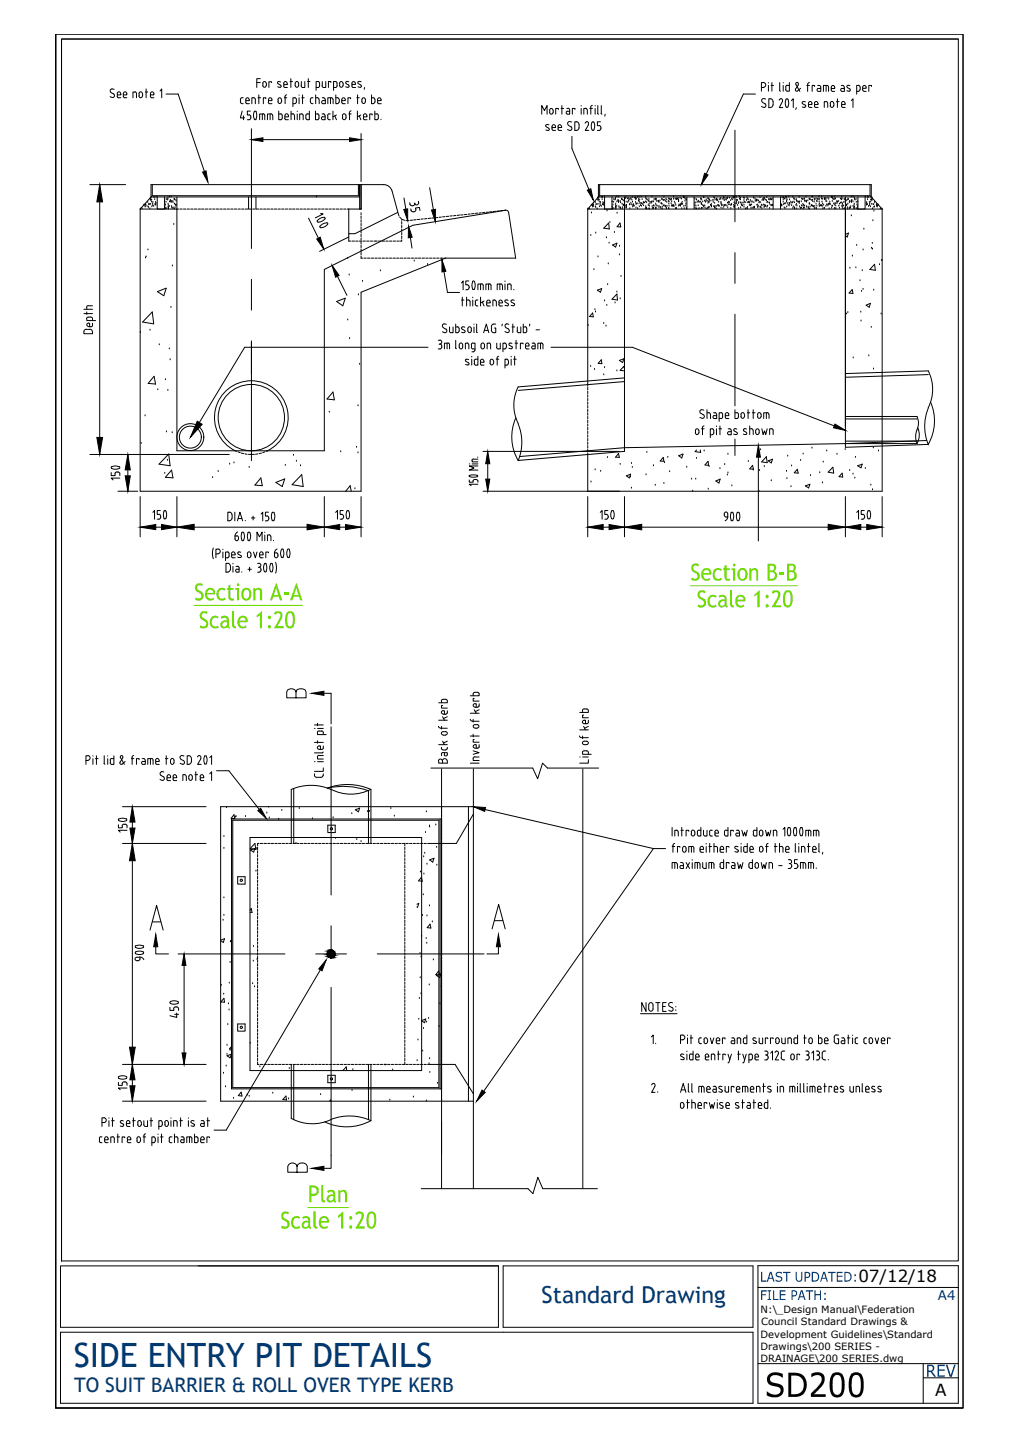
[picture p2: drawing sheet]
<svg xmlns="http://www.w3.org/2000/svg" width="210mm" height="297mm" viewBox="0 0 210 297" stroke-linecap="round" stroke-linejoin="round" font-family="sans-serif">
<defs><g id="words">
<text font-size="8.4" x="157.7" y="288">SD200</text>
<text font-size="7.1" x="147.5" y="109.4">900</text>
<text font-size="6.9" fill="#003972" x="15.2" y="281.7">SIDE ENTRY PIT DETAILS</text>
<g font-size="6.6">
<text x="30.3" y="109">150</text>
<text x="68.1" y="109">150</text>
<text x="122.8" y="109">150</text>
<text x="175.7" y="109">150</text>
<text x="38.8" y="211" transform="rotate(-90 38.8 211)">450</text>
</g>
<g font-size="6.2">
<text x="26.5" y="100.5" transform="rotate(-90 26.5 100.5)">150</text>
<text x="27.9" y="173.2" transform="rotate(-90 27.9 173.2)">150</text>
<text x="31.4" y="200.4" transform="rotate(-90 31.4 200.4)">900</text>
<text x="27.9" y="226.1" transform="rotate(-90 27.9 226.1)">150</text>
</g>
<g font-size="5.6" fill="#6edd00">
<text x="142.4" y="119.7">Section B-B</text>
<text x="143.7" y="125.2">Scale 1:20</text>
<text x="41" y="129.5">Scale 1:20</text>
<text x="63.5" y="247.8">Plan</text>
<text x="57.8" y="253.2">Scale 1:20</text>
</g>
<text font-size="5.6" x="40" y="123.7">Section A-A</text>
<text font-size="5.3" x="87.8" y="44.8" transform="rotate(-90 87.8 44.8)">35</text>
<g font-size="4.9">
<text x="58.2" y="145">B</text>
<text x="58.6" y="242.7">B</text>
</g>
<text font-size="4.8" fill="#003972" x="111.7" y="268.6">Standard Drawing</text>
<text font-size="4.2" fill="#003972" x="190.9" y="283.8">REV</text>
<text font-size="4.1" fill="#003972" x="15.3" y="287">TO SUIT BARRIER &amp; ROLL OVER TYPE KERB</text>
<g font-size="3.4">
<text x="177" y="264.2">07/12/18</text>
<text x="192.8" y="287.7">A</text>
</g>
<g font-size="3.3" fill="#003972">
<text x="156.7" y="264.2">LAST UPDATED:</text>
<text x="156.7" y="268">FILE PATH:</text>
</g>
<text font-size="2.8" fill="#003972" x="193.4" y="268">A4</text>
<g font-size="2.1">
<text x="156.8" y="270.7">N:\_Design Manual\Federation</text>
<text x="156.8" y="275.7">Development Guidelines\Standard</text>
<text x="156.9" y="273.2">Council Standard Drawings &amp;</text>
<text x="156.8" y="278.2">Drawings\200 SERIES -</text>
<text x="156.8" y="280.7">DRAINAGE\200 SERIES.dwg</text>
</g>
</g></defs>
<!-- layer: 25 -->
<g fill="none" stroke="#000" stroke-width=".21">
<path d="M23.4 19.3a.47 .47 0 0 1 0 .8 .47 .47 0 0 1-.7-.2M23.5 18.4a.45 .45 0 0 0-.6 0 .45 .45 0 0 0 0 .7l.5 .3M24.2 19.6h.7a.42 .42 0 0 0-.1-.6 .42 .42 0 0 0-.6 .1v.9l.2 .2h.5M25.4 19.6h.7a.43 .43 0 0 0 0-.5 .43 .43 0 0 0-.5-.1l-.2 .3 .1 .7 .6 .2M27.8 18.9l.3 .2v1.1M27.8 19h-.4v1.2M28.6 19.3a.36 .36 0 0 1 .4-.4 .36 .36 0 0 1 .4 .4v.5M28.6 19.7a.36 .36 0 0 0 .4 .5 .36 .36 0 0 0 .4-.5M28.7 19.3v.5M30 19h.5M30.1 18.3v1.9M31 19.6h.7a.43 .43 0 0 0 0-.5 .43 .43 0 0 0-.5-.1l-.2 .3 .1 .7 .6 .2"/>
<path d="M33 18.8l.3-.5v1.9M34.2 19.4h2.5M153.3 19.4h2.5M20.6 38.1v55.6M31.4 38.1v2.2h42.5v-2.2M51.8 28.8h20.3M74.5 27.5v9.9M88.6 38.7l1.2 7M117.9 28.1v2.5M123.6 38.1v2.2h55.8v-2.2M31.1 40.6h43.1v-2.5h.3v5h-.3v-5h-43.1v2.5l-2.2 2.5M32.4 40.6v2.5h1.5v-2.5"/>
<path d="M34.9 40.3v.3M36.5 40.6v2.5M51.3 40.6v2.5M52.8 40.6v2.5M63.6 45l3.1 6.3M65.3 40.3v.3M65.4 45.5l.2 .3M65.4 45.5a1.33 1.33 0 0 1 1.6-.6v.2a2.01 2.01 0 0 1-1.4 .7M66.1 44l.5 .1-1.6 .8M67.4 45.9a1.84 1.84 0 0 0-1.4 .7M67.4 45.9l.2 .1a1.28 1.28 0 0 1-1.6 .8v-.2M68.5 54.7l3 6.2"/>
<path d="M71.9 48.9l-6 2.9M84.6 48.9l.3 2.2M91.1 53.6l1.2 6.7h2.5M123.4 40.6v-2.5h56.2v2.5l2.3 2.5M123.4 40.6h56.2M123.4 40.6l-2.2 2.5M124.7 40.6v2.5h1.5v-2.5M127.2 40.3v.3M128.8 40.6v2.5h45.5v-2.5M141.6 40.6v2.5M143.1 40.6v2.5M159.4 40.6v2.5"/>
<path d="M160.9 40.6v2.5M175.9 40.3v.3M176.9 40.6v2.5h1.5v-2.5M17.3 64.6h1.8M17.3 63.8h1.8M17.8 67.9l-.4 .2-.1 .7h1.8v-.4M17.9 67.9h.6M17.9 65.7v.4h1.8M17.9 63.3v.5M17.9 64.3v.5M18.2 65.4l-.3 .3M18.2 63l-.3 .3"/>
<path d="M18.2 65.4h.5M18.2 63h.9M18.3 66.6a.36 .36 0 0 0-.4 .4 .36 .36 0 0 0 .4 .3M18.3 66.6h.2v.8M18.5 67.9h.3l.2 .4M18.7 65.4l.4 .3M19.1 67.1l-.2 .2-.6 .1M19.1 65.7v.4M19.1 66.6v.5M88.3 71.6h-37.9l-11 18.4M113.6 71.6h16.8l41.6 16.2M128.8 78.7l-21.9 1.8"/>
<path d="M191.4 77.2l-17 .6M18.5 93.7h28.8M48.5 92.9a7.6 7.6 0 0 1-2.6-11.6 7.6 7.6 0 0 1 11.9 0 7.6 7.6 0 0 1-2.6 11.6M48.8 93l-.3-.1h6.7l-.3 .1M49.1 93.1l.4 .2M49.7 93.4l.5 .1M50.5 93.6h.5M51.2 93.6l.5 .1M51.8 93.7h.1M52.5 93.6l-.5 .1M53.2 93.6h-.5M53.9 93.4l-.4 .1"/>
<path d="M54.6 93.1l-.4 .2M96.8 98.9v.5h.8v-.3M96.8 95.6h.1M96.8 98v.3M96.8 98l.8-.1 .8 .1M97.4 94.9v.3h1.1M97.4 95.6h1.1M97.5 99.1a.54 .54 0 0 1 .6-.3 .54 .54 0 0 1 .4 .6M97.7 94.6l-.4 .2M97.7 94.7h.8M98.4 98l.1 .2-.5 .1-1.2-.1M98.5 94.2h.1"/>
<path d="M98.5 99.8h-1.7l.3 .3M98.5 96.1h-1.7l.9 .4-.9 .4h1.7M99.6 93h28.1M100.6 95.6v3.2M128.8 92.3l-21.6 1.8M156.4 94.2v17.3M174.4 90.9h14.7M174.4 85.9h14.7M174.4 86.4h14.7M191.1 90.8l-16.7 .6h14.7M28.9 108.7h45.6M44 113l-.2 .8 .2 1.4"/>
<path d="M44.5 114.2h.5M45 113.2a.49 .49 0 0 1 .4 .4 .49 .49 0 0 1-.4 .5M45 113.2h-.5v1.8M46 113.2v.1M46 113.8v1.2M46.9 113.7l.3 .2v.9l-.7 .2M46.9 113.8h-.4v1.8M47.3 105.6l.3 .1 .2 .4M47.4 105.6h-.4v1.8h.4M47.5 117.4l-.3 .4-.2 .1M47.5 116.6l-.3-.4-.6-.1v1.8M47.5 116.7v.7"/>
<path d="M47.7 114.7l.3 .3M47.7 114.2a.36 .36 0 0 1 .4-.5 .36 .36 0 0 1 .4 .5M47.8 114.2v.5M47.8 106.8l-.2 .4-.3 .1M47.9 106.1v.7M48 116.1v.1M48 116.8v1.1M48 115h.5M48.4 105.6v1.8M48.5 110.5h.3a.49 .49 0 0 1 .4 .5 .49 .49 0 0 1-.6 .4l-.1-.3zM48.5 114.2v.2h-.7M48.7 116.8h.3"/>
<path d="M49 107.4l.5-1.8 .5 1.8M49 116.7l.3 .4M49 109.7l-.4 .3-.1 .5M49 114.8l.5 .1M49.1 106.9h.8M49.1 114.3l.6 .3-.2 .3M49.2 113.8l.4 .1M49.3 113.8l-.3 .2 .1 .2M49.3 117.1v.8l-.7-.1 .1-.5h.6M49.9 109.8h.3M49.9 111.4h.3M49.9 109.8a1.84 1.84 0 0 0 0 1.5"/>
<path d="M50.2 109.8a1.84 1.84 0 0 1 0 1.5M50.6 107.3v.1M51 114.2a.36 .36 0 0 1 .4-.5 .36 .36 0 0 1 .3 .5M51 114.6a.36 .36 0 0 0 .4 .4 .36 .36 0 0 0 .3-.4M51 114.2v.4M51.1 117.3h.7M51.1 109.8h.4M51.1 111.4h.4M51.2 109.8a1.84 1.84 0 0 0 0 1.5M51.5 116.9v.8M51.5 109.8a1.84 1.84 0 0 1 0 1.5M51.8 114.2v.4"/>
<path d="M51.8 106.8h.8M52.2 106.4v.8M52.3 113.8l.3 1.2 .4-1.2M53 111.5v-1.8l.5 1 .5-1v1.8M53.1 116.1h.3a.4 .4 0 0 1 .4 .4 .4 .4 0 0 1-.4 .4M53.3 116.9h.2M53.4 116.9a.53 .53 0 0 1 .4 .7M53.5 114.7l.2 .2 .6 .1M53.5 114.2a.36 .36 0 0 1 .4-.5 .36 .36 0 0 1 .4 .5M53.5 114.2v.5M53.8 117.5l-.4 .4M53.8 106l.4-.4v1.8"/>
<path d="M54.3 114.2v.2h-.8M54.6 109.7v.1M54.6 110.3v1.2M54.8 116.2a1.84 1.84 0 0 1 0 1.6M54.9 116.2l-.2-.1-.2 .1a1.84 1.84 0 0 0 0 1.6M55 106.3l.4 .4M55.4 105.6h-.7v.8h.4M55.4 114v-.2h-.6v1.2M55.4 107l-.2 .3-.5 .1M55.4 106.8v.2M55.8 110.6l-.1-.3h-.6v1.2M55.9 110.6v.9"/>
<path d="M56.1 116.2a1.84 1.84 0 0 1 0 1.6M56.1 107.3h.4M56.1 107.2a1.28 1.28 0 0 1 .2-1.6l.2 .1a1.83 1.83 0 0 1 0 1.5M56.2 116.2l-.2-.1-.2 .1a1.84 1.84 0 0 0 0 1.6M56.4 111.4v.1M56.6 114h.3a.49 .49 0 0 1 .4 .5 .49 .49 0 0 1-.5 .4l-.2-.3zM56.8 115.9l.2 .9-.2 1.3M57.1 113.2l-.3 .3-.2 .5M58.4 113.3a1.84 1.84 0 0 1 0 1.6M58.4 113.3l-.2-.1a1.28 1.28 0 0 0 0 1.7l.2-.1M59.6 113.3a1.84 1.84 0 0 1 0 1.6M59.7 113.3l-.2-.1a1.28 1.28 0 0 0 0 1.7l.2-.1"/>
<path d="M99.6 101.3h28.1M121.2 108.7h60.7M44.6 158.9h2.6M64.8 159.5l.1 .5 .4 .2M64.8 157h.2M64.8 153h1.9M64.8 150.2h.2M64.8 149.4h1.9M65.5 156v.5h1.2M65.5 151v.4h1.8M65.5 157h1.2M65.5 149.1v.5"/>
<path d="M65.5 152.7v.5M65.5 150.2h1.2M65.8 155.7l-.4 .3M65.8 150.7l-.4 .3M65.8 155.7h.9M65.8 150.7h.5M65.8 153.8a.36 .36 0 0 0-.4 .3 .36 .36 0 0 0 .4 .4M65.9 153.8h.2v.7M66.3 150.7l.3 .1 .1 .6M66.6 159.8l-.2 .4h-1.1M66.6 155l-.2 .2h-1.6M66.7 154.2l-.2 .2-.6 .1"/>
<path d="M66.7 158.3v.7h-1.9M66.7 153.8v.4M66.7 159.5v.4M88.8 158.3h21l1.1 2.2 1-3.2 1 1h10.5M90.4 156.8a.4 .4 0 0 1 .4-.3 .4 .4 0 0 1 .4 .3 .49 .49 0 0 1 .5-.4 .49 .49 0 0 1 .5 .4M90.4 149.7l.4 .4M90.5 156.8v.5h1.7v-.5M90.5 153.5h1.7M90.5 148.5h1.7M90.8 150.1h1.4M91 154.2l.4 .4M91 144.5v.4"/>
<path d="M91 149.7v.6M91 154.1v.2M91 155.4v.4M91.3 145.4h-.3v.6h1.2M91.3 156.8v.5M91.3 152.8l.3 .7M91.3 147.7l.3 .8M91.4 155.1l-.4 .3M91.4 144.1l-.4 .4M91.4 155.2h.8l-.1 .6h-.3l-.2-.2M91.4 154.6h.5M91.4 144.1h.5"/>
<path d="M91.4 150.8a.36 .36 0 0 0-.4 .4 .36 .36 0 0 0 .4 .3M91.4 146.5a.36 .36 0 0 0-.4 .3 .36 .36 0 0 0 .4 .4M91.4 146.5h.2v.7M91.4 150.8h.4M91.4 151.6h.4M91.4 147.2h.5M91.6 155.2v.4M91.8 150.8a.36 .36 0 0 1 .4 .4 .36 .36 0 0 1-.4 .3M91.9 144.1l.3 .4M92.2 144.5v.4h-1.7M92.2 146.5v.4M92.2 154.1v.2"/>
<path d="M92.2 152.8l-.8 .4M92.2 147.7l-.8 .4M92.2 146.9l-.3 .3M92.2 154.2l-.3 .4M97 143.4h1.8l-.1-.5-.3-.2h-.7l-.1 .7M97 157.3h1.8M97 151.7h1.8M97 147h1.8M97 148.3l.4 .3M97.4 148.7h1.4M97.6 156.3v.5h1.2M97.6 154.8l1.2 .4-1.2 .3"/>
<path d="M97.6 148.3v.5M97.6 151.3v.6M97.8 152.4h-.2v.6h1.2M97.8 144h-.2v.5h1.2M97.8 146.3l.4 .7M97.9 156l-.3 .3M97.9 156h.9M98 153.5a.36 .36 0 0 0-.4 .4 .36 .36 0 0 0 .4 .3M98 149.4a.36 .36 0 0 0-.4 .3 .36 .36 0 0 0 .4 .4M98 145a.36 .36 0 0 0-.4 .4 .36 .36 0 0 0 .4 .4M98 153.5h.2v.7M98 145.1h.2v.7"/>
<path d="M98 150.1h.4M98 154.2h.5M98 149.4h.4M98 145.8h.5M98.3 149.4a.36 .36 0 0 1 .4 .3 .36 .36 0 0 1-.4 .4M98.8 145.1v.4M98.8 153.5v.5M98.8 146.3l-.8 .4M98.8 153.9l-.3 .3M98.8 145.5l-.3 .3M119.5 151.7l.4 .4h1.4M119.5 156h.1"/>
<path d="M119.5 150.5h1.8M120.1 156h1.2M120.1 146.5v.4M120.1 151.7v.6M120.3 147.4h-.2v.6h1.2M120.3 149.7l.4 .8M120.5 152.8a.36 .36 0 0 0-.4 .3 .36 .36 0 0 0 .4 .4M120.5 148.5a.36 .36 0 0 0-.4 .3 .36 .36 0 0 0 .4 .4M120.5 152.8h.4a.36 .36 0 0 1 .4 .3 .36 .36 0 0 1-.4 .4h-.4M120.5 148.5h.2v.7M120.5 149.2h.5M121 154.8l.3 .1v.6"/>
<path d="M121 146.1l.3 .4M121 154.8h-.7l-.2 .1v.6h1.8M121 146.1l-.7 .1-.2 .3M121.3 156.6v.7h-1.8M121.3 148.5v.5l-.3 .2M121.3 146.5v.4h-1.8M121.3 149.7l-.8 .4M25.3 166.3h17.2M25.3 173.9h17.2M27.3 166.3v60.7M48 169.1h42.5v55.1h-42.5zM51.5 172.6h35.4v48.1h-35.4z"/>
<path d="M53.1 174.6v.5M53.1 175.4v.5M53.1 176.1v.6M53.1 176.9v.5M53.1 177.6v.5M53.1 178.4v.5M53.1 179.2v.4M53.1 179.9v.5M53.4 173.9h-.3v.5M53.7 173.9h.5M54.4 173.9h.5M55.2 173.9h.5"/>
<path d="M55.9 173.9h.5M56.7 173.9h.5M57.4 173.9h.5M58.2 173.9h.5M58.9 173.9h.5M59.7 173.9h.5M60 162.7a10.3 10.3 0 0 1 8.2 0M60.1 162.8v11.1M60.4 173.9h.5M60.6 162.6v11.3M61.2 173.9h.5M61.9 173.9h.5"/>
<path d="M62.7 173.9h.5M63.4 173.9h.5M64.2 173.9h.5M64.9 173.9h.5M65.7 173.9h.5M66.4 173.9h.5M67.2 173.9h.5M67.5 162.5a15.3 15.3 0 0 1 8.5 .5v10.9M67.5 162.4a12 12 0 0 1 9 .3M67.6 170.1h1.5v1.5h-1.5zM67.9 173.9h.5M68.3 162.7a8.9 8.9 0 0 0 8.2 0"/>
<path d="M68.7 173.9h.5M69.4 173.9h.5M70.2 173.9h.5M70.9 173.9h.5M71.7 173.9h.5M72.4 173.9h.5M73.2 173.9h.5M73.9 173.9h.6M74.7 173.9h.5M75.4 173.9h.5M76.2 173.9h.5M76.5 162.8v11.1"/>
<path d="M76.9 173.9h.5M77.7 173.9h.5M78.4 173.9h.5M79.2 173.9h.5M79.9 173.9h.5M80.7 173.9h.5M81.4 173.9h.5M82.2 173.9h.5M82.9 173.9h.5M83.5 173.9v.5M83.5 174.6v.5M83.5 175.4v.5"/>
<path d="M83.5 176.1v.6M83.5 176.9v.5M83.5 177.6v.5M83.5 178.4v.5M83.5 179.2v.4M83.5 179.9v.5M83.7 173.9h.5M84.4 173.9h.5M85.2 173.9h.5M85.9 173.9h.5M86.7 173.9h.5M87.4 173.9h.5"/>
<path d="M88.2 173.9h.3M90.7 168.8v55.7M91 166.3v.6M91 167.1v.5M91 167.9v.5M91 168.7v55.9M91 168.8h-43.3v55.7h43.3M100 166.9l34.7 8M134.7 174.9l-35 50.1M134.7 174.9h2.5M38 199v18M49 180.7h1.5v1.5h-1.5z"/>
<path d="M53.1 180.6v.5M53.1 181.4v.5M53.1 182.2v.4M53.1 182.9v.5M53.1 183.6v.6M53.1 184.4v.5M53.1 185.1v.5M53.1 185.9v.5M53.1 186.6v.6M53.1 187.4v.5M53.1 188.1v.5M53.1 188.9v.5"/>
<path d="M53.1 189.7v.5M53.1 190.4v.5M53.1 191.1v.5M53.1 191.9v.5M53.1 192.7v.4M53.1 193.4v.5M53.1 194.1v.5M53.1 194.9v.5M53.1 195.6v.5M53.1 196.4v.5M53.1 197.1v.6M53.1 197.9v.5"/>
<path d="M53.1 198.6v.5M53.1 199.4v.5M83.5 180.6v.5M83.5 181.4v.5M83.5 182.2v.4M83.5 182.9v.5M83.5 183.6v.6M83.5 184.4v.5M83.5 185.1v.5M83.5 185.9v.5M83.5 186.6v.6M83.5 187.4v.5"/>
<path d="M83.5 188.1v.5M83.5 188.9v.5M83.5 189.7v.5M83.5 190.4v.5M83.5 191.1v.5M83.5 191.9v.5M83.5 192.7v.4M83.5 193.4v.5M83.5 194.1v.5M83.5 194.9v.5M83.5 195.6v.5M83.5 196.4v.5"/>
<path d="M83.5 197.1v.6M83.5 197.9v.5M83.5 198.6v.5M83.5 199.4v.5M25.3 219.4h17.2M49 211.1h1.5v1.5h-1.5zM53.1 218.9v.5h.3M53.1 200.2v.5M53.1 200.9v.5M53.1 201.6v.5M53.1 202.4v.5M53.1 203.2v.4"/>
<path d="M53.1 203.9v.5M53.1 204.6v.5M53.1 205.4v.5M53.1 206.1v.5M53.1 206.9v.5M53.1 207.6v.6M53.1 208.4v.5M53.1 209.1v.5M53.1 209.9v.5M53.1 210.7v.5M53.1 211.4v.5M53.1 212.1v.5"/>
<path d="M53.1 212.9v.5M53.1 213.7v.4M53.1 214.4v.5M53.1 215.1v.5M53.1 215.9v.5M53.1 216.6v.5M53.1 217.4v.5M53.1 218.1v.6M53.7 219.4h.5M54.4 219.4h.5M55.2 219.4h.5M55.9 219.4h.5"/>
<path d="M56.7 219.4h.5M57.4 219.4h.5M58.2 219.4h.5M58.9 219.4h.5M59.7 219.4h.5M60.1 219.4l-.1 11.1a9 9 0 0 0 8.3 .3M60.4 219.4h.5M60.6 219.4v11.4M61.2 219.4h.5M61.9 219.4h.5M62.7 219.4h.5M63.4 219.4h.5"/>
<path d="M64.2 219.4h.5M64.9 219.4h.5M65.7 219.4h.5M66.4 219.4h.5M67.2 219.4h.5M67.9 219.4h.5M68.7 219.4h.5M69.4 219.4h.5M70.2 219.4h.5M70.9 219.4h.5M71.7 219.4h.5M72.4 219.4h.5"/>
<path d="M73.2 219.4h.5M73.9 219.4h.6M74.7 219.4h.5M75.4 219.4h.5M76 219.4v11.4M76.2 219.4h.5M76.5 219.4v11.7M76.9 219.4h.5M77.7 219.4h.5M78.4 219.4h.5M79.2 219.4h.5M79.9 219.4h.5"/>
<path d="M80.7 219.4h.5M81.4 219.4h.5M82.2 219.4h.5M82.9 219.4h.5M83.5 200.2v.5M83.5 200.9v.5M83.5 201.6v.5M83.5 202.4v.5M83.5 203.2v.4M83.5 203.9v.5M83.5 204.6v.5M83.5 205.4v.5"/>
<path d="M83.5 206.1v.5M83.5 206.9v.5M83.5 207.6v.6M83.5 208.4v.5M83.5 209.1v.5M83.5 209.9v.5M83.5 210.7v.5M83.5 211.4v.5M83.5 212.1v.5M83.5 212.9v.5M83.5 213.7v.4M83.5 214.4v.5"/>
<path d="M83.5 215.1v.5M83.5 215.9v.5M83.5 216.6v.5M83.5 217.4v.5M83.5 218.1v.6M83.5 218.9v.5M83.7 219.4h.5M84.4 219.4h.5M85.2 219.4h.5M85.9 219.4h.5M86.7 219.4h.5M87.4 219.4h.5"/>
<path d="M88.2 219.4h.3M25.3 227h17.2M44.1 233h2.5M67.6 221.7h1.5v1.5h-1.5zM68.2 230.7a10.6 10.6 0 0 1 8.3 .3M76.5 231a10.4 10.4 0 0 1-9.6 .3M91 224.9v.5M91 225.6v.5M91 226.4v.6M91 231.1v6.7M86.9 245h22l1 1 1-3.3 1 2.3h11.3"/>
<circle cx="39.2" cy="90.1" r="2.27"/>
<circle cx="39.2" cy="90.1" r="2.77"/>
<circle cx="51.8" cy="86.1" r="6.8"/>
<circle cx="68.3" cy="170.8" r=".23"/>
<circle cx="49.7" cy="181.5" r=".23"/>
<circle cx="68.2" cy="196.6" r=".78"/>
<circle cx="49.7" cy="211.8" r=".23"/>
<circle cx="68.3" cy="222.4" r=".23"/>
</g>
<g fill="#000" stroke="#000" stroke-width=".21">
<path d="M51.8 28.8l2.4-.4v.8zM72.1 28.4l2.4 .4-2.4 .4zM20.6 38.1l.6 3.5h-1.2zM65.3 49.3l.7-.4 .7 2.4zM68.5 54.7l1.4 2.1-.7 .4zM84.2 46.6l.8 2.3-.8 .1zM89 43.3l.8-.2v2.6zM91.1 53.6l.8 2.3-.8 .1zM20 90.2h1.2l-.6 3.5zM40.7 86.8l1 .7-2.4 2.6zM100.1 98.8h.9l-.4 2.5zM100.6 93l.4 2.6h-.9z"/>
<path d="M156.4 91.7l.4 2.5h-.8zM172.2 87.4l2.2 1.3-2.5-.5zM63.3 108.1l3.6 .6-3.6 .5zM170.8 108.1l3.5 .6-3.5 .5zM27.3 173.9l.6 3.5h-1.2zM97.6 166.3l2.5 .2-.2 .8zM38 196.6l.3 2.4h-.8zM68.1 197.4h.2zM68.1 195.8h.2zM68.3 195.8h.1zM68.3 197.4h.3zM26.7 215.9h1.2l-.6 3.5z"/>
<path d="M37.5 217h.8l-.3 2.4zM99.4 224.7l.7 .5-1.8 1.8z"/>
<path d="M68.1 195.8l.2 .1zM68 195.9h.3z"/>
<path d="M68 195.9l.3 .1zM67.9 196h.4z"/>
<path d="M67.9 196h.4zM67.8 196h.5z"/>
<path d="M67.8 196l.5 .1zM67.8 196l.5 .1h-.6z"/>
<path d="M67.7 196.1l.6 .2v-.2zM67.7 196.1l.6 .2h-.7z"/>
<path d="M67.6 196.3l.7 .1v-.1zM67.6 196.3l.7 .1h-.8z"/>
<path d="M67.5 196.4l.8 .1v-.1zM67.5 196.4l.8 .1h-.8z"/>
<path d="M67.5 196.5l.8 .1v-.1zM67.5 196.5l.8 .1h-.8z"/>
<path d="M67.5 196.6l.8 .2v-.2zM67.5 196.6l.8 .2h-.8z"/>
<path d="M67.5 196.8l.8 .1v-.1zM67.5 196.8l.8 .1h-.8z"/>
<path d="M67.5 196.9l.8 .2v-.2zM67.5 196.9l.8 .2h-.7z"/>
<path d="M67.6 197.1h.7zM67.6 197.1h.7z"/>
<path d="M67.7 197.1l.6 .2v-.2zM67.7 197.1l.6 .2h-.5z"/>
<path d="M67.8 197.3h.5zM67.8 197.3h.5z"/>
<path d="M67.9 197.3l.4 .1zM67.9 197.3l.4 .1z"/>
<path d="M68 197.4h.3zM68 197.4h.3z"/>
<path d="M68.3 195.8l.3 .1zM68.3 195.8l.3 .1z"/>
<path d="M68.3 197.4h.1zM68.3 197.4h.1z"/>
<path d="M68.3 195.9l.4 .1zM68.3 195.9l.4 .1z"/>
<path d="M68.3 196h.5zM68.3 196h.5z"/>
<path d="M68.3 197.3h.4zM68.3 197.3l.3 .1z"/>
<path d="M68.3 196l.6 .1zM68.3 196l.6 .1z"/>
<path d="M68.3 197.3h.5zM68.3 197.3h.4z"/>
<path d="M68.3 196.1l.7 .2-.1-.2zM68.3 196.1l.7 .2h-.7z"/>
<path d="M68.3 197.1l.5 .2 .1-.2zM68.3 197.1l.5 .2h-.5z"/>
<path d="M68.3 196.3l.7 .1v-.1zM68.3 196.3l.7 .1h-.7z"/>
<path d="M68.3 197.1h.7zM68.3 197.1h.6z"/>
<path d="M68.3 196.4l.8 .1-.1-.1zM68.3 196.4l.8 .1h-.8z"/>
<path d="M68.3 196.9l.7 .2v-.2zM68.3 196.9l.7 .2h-.7z"/>
<path d="M68.3 196.5l.8 .1v-.1zM68.3 196.5l.8 .1h-.8z"/>
<path d="M68.3 196.6l.8 .2v-.2zM68.3 196.6l.8 .2h-.8z"/>
<path d="M68.3 196.8l.7 .1 .1-.1zM68.3 196.8l.7 .1h-.7z"/>
</g>
<!-- layer: HATCH -->
<g fill="none" stroke="#000" stroke-width=".21">
<path d="M51.8 26.5v24.7M151.5 26.8v18.9M51.8 57.6v6.3M71.9 49.7h.4M72.6 49.7h.5M73.3 49.7h.5M74.1 49.7h.5M74.5 52.8v.4h.3M74.5 43.9v.4M74.5 44.5v.5M74.5 45.3v.5M74.5 46.1v.4"/>
<path d="M74.5 46.8v.5M74.5 47.5v.5M74.5 48.3v.5M74.5 49.1v.4M74.5 49.8v.5M74.5 50.5v.6M74.5 51.3v.5M74.5 52v.5M74.8 49.7h.5M75 53.2h.5M75.6 49.7h.5M75.8 53.2h.5"/>
<path d="M76.4 49.7h.4M76.5 53.2h.5M77.1 49.7h.7M77.3 53.2h.5M78 53.2h.5M78 49.7h.6M78.8 53.2h.5M78.8 49.7h.5M79.5 53.2h.5M79.6 49.7h.4M80.3 53.2h.5M80.3 49.7h.5"/>
<path d="M81 53.2h.5M81.1 49.7h.5M81.8 53.2h.5M81.8 49.7h.5M82.5 53.2h.5M82.8 46.4v.5M82.8 47.2v.5M82.8 47.9v.5M82.8 48.7v.5M82.8 49.4v.3h-.3M83.3 53.2h.5M84 53.2h.5"/>
<path d="M84.8 53.2h.5M85.5 53.2h.5M86.3 53.2h.5M87 53.2h.5M87.8 53.2h.5M88.5 53.2h.5M89.3 53.2h.5M90 53.2h.5M90.3 44.8l-.5 .1M90.8 53.2h.5M91 44.7l-.5 .1M91.5 53.2h.3"/>
<path d="M91.8 44.7h-.5M92.5 44.6h-.5M93.2 44.5h-.4M94 44.4l-.5 .1M94.8 44.3l-.5 .1M95.5 44.3h-.5M96.3 44.2h-.6M97 44.1l-.5 .1M97.7 44l-.5 .1M98.5 43.9l-.5 .1M99.2 43.9h-.5M100 43.8l-.5 .1"/>
<path d="M100.7 43.7l-.5 .1M101.5 43.6l-.5 .1M102.2 43.6h-.5M102.9 43.5h-.4M103.7 43.4h-.5M104 43.3h.2M121.8 48.6h.1M121.9 43.9h.1M122.5 55.6h.1M122.8 48h.1M123.2 59.8l.9-.3-.3 .7zM123.3 53h.1"/>
<path d="M125 49h.1M125.2 43.5h.1M125.3 58.7h.1M125.4 54.4h.1M125.5 46l.1 1.2-1.1-.2zM125.6 50.1h.1M125.8 45.8h.1M126.3 50.5l.9-.4-.3 .8zM126.7 47.9h.1M127.2 43.9h.1M127.7 50.8h.1M127.7 52.5h.1"/>
<path d="M127.8 46l.2 .8-.8-.1zM128 57h.1M151.5 52.1v6.3M174.3 48.3l.6-.3-.2 .9-.4-.3M175.2 55.3h.1M175.5 44.5h.1M175.8 52.8h.1M176.5 55.2h.1M176.6 50.6h.1M177.3 57.9h.1M177.8 55.8h.1M178 51.5h.1"/>
<path d="M178 59.6h.1M178.1 47.2h.1M179.7 51.2h.1M179.9 50.2h.1M179.9 51.4h.1M180 45.5h.1M180.2 59.8h.1M180.2 43.5h.1M180.3 54.5l.2 1.2-1.1-.2zM181.3 54.6h.1M181.9 53.5l-.2 .1 .2 .1M51.8 70.3v24.7"/>
<path d="M121.3 67.1h.1M121.8 75.5h.1M122.2 64.5l.1 .8-.7-.1zM122.6 76.2h.1M122.7 63.8h.1M122.8 64.3h.1M124 74.2l.1 .8-.8-.1zM124.5 66.7h.1M124.5 77.3h.1M124.7 75.8h.1M124.7 62h.1M125 67.2h.1"/>
<path d="M125.1 62.9h.1M126.8 62.4h.1M127.2 60.2h.1M127.2 76.5h.1M127.2 60.6l.1 1.2-1.1-.1zM127.7 74.3l.9-.3-.2 .7zM127.9 61.6h.1M128.6 75.8h.1M128.8 75.4l-.9 .9 .9 .2M151.5 64.8v18.9M174.6 64.7h.1M174.8 64.4h.1"/>
<path d="M175.8 60.5l-.7-.1 .6-.7 .2 .8M175.9 73.8h.1M177.5 64.3h.1M177.5 66.2h.1M177.7 60.1h.1M178.6 62.9l.9-.4-.3 .8zM179.1 73.4h.1M179.6 67.5h.1M180.1 76.1h.1M181.7 64.7h.1M121.9 99.4h.1M122.7 96.9h.1"/>
<path d="M123.9 97.2h.1M125.3 94.3h.1M126.9 94.2l.8 .1M126.9 94.2l.6-.7 .2 .8M127.9 95.7h.1M129.1 98.1l.9-.4-.2 .8zM130 98.3h.1M130.2 95.5h.1M130.4 96.4h.1M133.2 97.9h.1M133.4 93.3h.1M134.7 96h.1"/>
<path d="M136.8 94.3l-.7 .7 .8 .1-.1-.8M136.9 99.7h.1M137 95.4h.1M137.7 94.3h.1M138.1 97.2h.1M139.9 93.9l.9-.3-.2 .8zM141.6 96.3h.1M142.6 98.8h.1M143.5 98.8h.1M143.6 94.5h.1M143.6 92.8l-.3 .3 1.2 .2-.1-.5M145.2 93h.1"/>
<path d="M146 95.1l.1 .8-.7-.1zM146.2 96.2h.1M147.6 99.1l.9-.3-.3 .8zM148.4 96.6h.1M149.4 95.8h.1M150 97.9h.1M150.1 93.6h.1M150.1 97.5h.1M151.5 90.5v3.4M154.3 95.1h.1M155.2 95.9l.1 .8-.7-.1zM155.3 96.9h.1"/>
<path d="M156.6 97h.1M156.8 92.7h.1M157.6 96.2h.1M158 94.1l.2 1.3-1.2-.2zM158.4 95l.9-.3-.3 .7zM159 99.1h.1M162.2 97.2h.1M162.2 98.7h.1M162.4 94h.1M163.2 96.1h.1M164.4 96.7l.2 .8h-.8zM165.1 94.9h.1"/>
<path d="M165.6 93.6h.1M167.1 98h.1M167.4 92.4h.1M169 97.5h.1M169.6 99.5h.1M169.7 95.3h.1M170.5 93h.1M171.9 97.5l-.2-1.2-.9 1 1.1 .2M172.6 93.6h.1M173.6 97.5l.2 .8h-.8zM174.3 92.7h.1M175.2 97h.1"/>
<path d="M175.9 97.7h.1M176.3 98.6h.1M176.4 94.3h.1M176.9 96l.9-.3-.3 .7zM178.4 96.6h.1M179.6 100h.1M180.1 92.3h.1M181.1 93h.1M130.2 100.6h.1M135.1 100h.1M142.8 101.3h.1M146 100.8h.1"/>
<path d="M150.9 100.2h.1M163.1 100.3h.1M166.1 100.2l.9-.4-.3 .8zM179.9 101h.1M66.8 142.9h1.5v6.3M68.3 149.8v34.7M46.2 174.9h.1M46.2 172.4h.1M46.7 166.5h.1M48.2 167.9l.2 .8h-.7zM48.5 168.4h.1M48.7 168.3h.1"/>
<path d="M50.6 168.3h.1M51.6 175.2l1-.3-.3 .7zM52.6 173.9l.1 1.2-1.1-.2zM52.8 179.6h.1M52.9 174.9h.1M53 175.2h.1M55 167.6h.1M55.4 166.3h.1M55.5 168.6h.1M57.4 168.8h.1M58.1 167h.1M61 173.9h.1"/>
<path d="M61.7 166.7h.1M64.4 168.8h.1M68.7 168.6h.1M69.2 172.8h.1M72.5 167.7h.1M73.3 166.9l.9-.3-.3 .7zM73.6 173.1h.1M74.5 173.5h.1M75.8 167.3h.1M76.2 167.3h.1M80.6 166.7h.1M81.3 168.2h.1"/>
<path d="M86.7 179.7h.1M87.4 176.6h.1M87.6 175.9h.1M87.7 171.6h.1M87.9 167.3h.1M88 178.1h.1M88.5 170.3h.1M88.6 170.5h.1M88.6 177.2l.9-.3-.3 .8zM89.9 170.1h.1M90 174.7h.1M90.1 178.4h.1"/>
<path d="M91 166.6v.1M32.1 195.2v1.4h2.6M36.7 196.6h22M45.5 193.8l.8-.3-.3 .8-.5-.4M46 189.7h.1M46.2 185.1h.1M46.2 188.7h.1M47.4 198.4h.1M47.5 194.1h.1M47.6 194.1h.1M51.5 187.6l.3-.3 .2 .8-.5-.1M52.2 198.1h.1"/>
<path d="M52.3 195.1h.1M53.1 199h.1M53.1 197.5l-.1 .2h.1M65.1 196.6h6.3M68.3 190.8v6.4M77.8 196.6h22M86 186.4l.3-.2-.2 .8-.1-.1M86.6 196.6h.1M86.8 197.3h.1M86.9 180.8l.2 .9-.8-.1zM86.9 193h.1M87.1 188.7h.1"/>
<path d="M87.3 184.4h.1M87.4 180.2h.1M87.9 193.5h.1M88 194.4h.1M88 188.8h.1M88.5 186.7h.1M88.7 190.5l.1 .8-.7-.1zM89.1 190h.1M89.4 197.9h.1M102.8 195.2v1.4h-2.4M45.6 203.1h.1M46.1 204.9h.1"/>
<path d="M46.2 205.8l.1 .8-.8-.1zM46.6 219.8h.1M46.8 215.5h.1M46.8 217.3h.1M47 211.2h.1M47.1 206.9h.1M47.2 208.2h.1M47.3 202.6h.1M47.4 216.5h.1M47.7 217.3l-.3 .8-.6-.5 .9-.3M47.7 215.7l-.4 .5h.4M51.6 215.1h.1"/>
<path d="M52.1 202.8h.1M52.5 203.4h.1M53.6 219.9h.1M68.3 203.5v37.3h-1.5M79.4 219.5h.1M86 218.7h.1M86.2 214.4h.1M86.3 210.1h.1M86.5 205.8h.1M86.6 201.5h.1M86.8 204.9h.1M86.9 210.4l.9-.3-.3 .7z"/>
<path d="M87.2 216.7h.1M87.3 212h.1M88 210.7h.1M88.4 209.9h.1M88.5 219.3h.1M88.5 203h.1M88.6 218.2h.1M90 201.1l.9-.4-.2 .8zM90.5 200.2l.1 .8-.7-.1zM90.5 211.6h.1M90.7 206.9h.1M91 203.4h.1"/>
<path d="M46.1 221.2h.1M46.5 224h.1M48.2 226.4h.1M49.7 225.1l.2 .8-.8-.1zM51 225.7h.1M51.4 226h.1M56.2 225.3h.1M59 225.9l.1 .8h-.8zM59.5 226.5h.1M59.6 220.3h.1M66.1 225.6h.1M68 227l.2-.3v.3"/>
<path d="M70.7 220.7l.7-.8 .1 .8M72.6 224.8h.1M72.8 220.5h.1M80.4 226.8h.1M81 220.6h.1M85.2 226.1h.1M87.9 226.9h.1M88.6 221.1h.1M90.2 223.3h.1"/>
</g>
<!-- layer: 35 -->
<g fill="none" stroke="#000" stroke-width=".21">
<path d="M28.9 43.1v58.2h45.6v-41.1l17.3-7h14.5l-1.4-9.3M28.9 43.1h7.9M28.9 43.1h.1M29.3 43.1h.1M29.7 42.3h.1M29.9 42.4h.1M29.9 42.7h.1M30 42.2h.1M30 53.2h.1M30.1 42.2h.1M30.1 42.5h.1M30.1 53h.1"/>
<path d="M30.5 41.7h.1M30.5 42.6h.1M30.5 51.5h.1M30.6 42.8h.1M30.6 42.2h.1M30.8 42.2h.1M30.9 43.1h.1M31 41.2h.1M31 40.8h.1M31.1 42.1h.1M31.1 41.1h.1M31.1 41.3h.1"/>
<path d="M31.2 40.6h.1M31.3 41.7h.1M31.3 41.2h.1M31.3 42.6h.1M31.5 42.1h.1M31.5 42.4h.1M31.5 41.7h.1M31.7 40.7h.1M31.7 42.5h.1M31.9 41.1h.1M31.9 42.2h.1M31.9 40.7h.1"/>
<path d="M32 42.2h.1M32.1 41.7h.1M32.1 42.3h.1M32.2 42h.1M32.4 40.6h.1M33.9 41.6h.1M34 42.6h.1M34 43.1h.1M34.1 43h.1M34.1 42.2h.1M34.2 41.7h.1M34.3 43h.1"/>
<path d="M34.3 41.1h.1M34.3 59.4l-1.8 .7 1.3 .9 .5-1.6M34.5 41.2h.1M34.6 41.1h.1M34.6 40.8h.1M34.7 42.1h.1M34.7 42.7h.1M34.7 43.1h.1M34.7 43h.1M34.7 42.4h.1M34.7 42.8h.1M34.9 42.5h.1"/>
<path d="M35 41.6h.1M35.1 41.3h.1M35.2 41.6h.1M35.2 41.4h.1M35.3 40.6h.1M35.3 41.7h.1M35.3 41.6h.1M35.4 42.6h.1M35.4 42.9h.1M35.5 54.8h.1M35.6 41.5h.1M35.7 42.8h.1"/>
<path d="M35.7 43h.1M35.7 41.8h.1M35.8 46.3h.1M35.9 41.1h.1M36 41.1h.1M36 42.1h.1M36 43.1h.1M36.1 42.8h.1M36.1 41.2h.1M36.2 42.2h.1M36.3 42.3h.1M36.3 41.4h.1"/>
<path d="M36.3 42.4h.1M36.5 43.1v49.8h12M37.1 43.1h.5M37.8 43.1h.5M38.6 43.1h.5M39.3 43.1h.5M40.1 43.1h.5M40.8 43.1h.5M41.6 43.1h.5M42.3 43.1h.5M43.1 43.1h.5M43.8 43.1h.5"/>
<path d="M44.6 43.1h.5M45.3 43.1h.5M46.1 43.1h.5M46.8 43.1h.5M47.6 43.1h.5M48.3 43.1h.5M49.1 43.1h.5M49.8 43.1h.5M50.6 43.1h.5M51.3 43.1h.5M52.1 43.1h.5M52.8 43.1h.5"/>
<path d="M53.6 43.1h.5M54.3 43.1h.5M55.1 43.1h.5M55.8 43.1h.5M56.6 43.1h.5M57.3 43.1h.5M58.1 43.1h.5M58.8 43.1h.5M59.6 43.1h.5M60.3 43.1h.5M61.1 43.1h.5M61.8 43.1h.5"/>
<path d="M62.6 43.1h.5M63.3 43.1h.5M64.1 43.1h.5M64.8 43.1h.5M65.6 43.1h.5M66.3 43.1h.5M67.1 43.1h.5M67.8 43.1h.5M68.6 43.1h.5M69.3 43.1h.5M70.1 43.1h.5M70.9 43.1h.4"/>
<path d="M71.6 43.1h2.9v-5h4.6a1.76 1.76 0 0 1 1.7 1.3l1.4 4.8M71.7 53.3h.1M71.9 43.1v5.1M72 56.7h.1M74.7 58h.1M78.4 55.8h.1M82 43.8l-8.8 4.4h-1.3v1.5M85.4 53.8h.1M88.2 54.5h.1M104.2 43.3a.61 .61 0 0 1 .7 .5M104.2 43.3l-19.1 3.1-18.2 9.1v37.4h-11.8M121.2 43.1h.1"/>
<path d="M121.6 43.1h.1M121.9 42.3h.1M122.2 42.4h.1M122.2 42.7h.1M122.2 42.2h.1M122.4 42.2h.1M122.4 42.5h.1M122.8 41.7h.1M122.8 42.6h.1M122.8 42.8h.1M122.9 42.2h.1M123 42.2h.1"/>
<path d="M123.1 43.1h.1M123.3 40.8h.1M123.3 41.2h.1M123.3 42.1h.1M123.3 41.1h.1M123.3 41.3h.1M123.5 40.6h.1M123.6 41.7h.1M123.6 41.2h.1M123.6 42.6h.1M123.7 42.1h.1M123.8 42.4h.1"/>
<path d="M123.8 41.7h.1M124 40.7h.1M124 42.5h.1M124.1 41.1h.1M124.2 42.2h.1M124.2 40.7h.1M124.3 41.7h.1M124.3 42.2h.1M124.4 42.3h.1M124.4 42h.1M124.7 40.6h.1M126.2 41.6h.1"/>
<path d="M126.2 42.6h.1M126.3 43.1h.1M126.4 43h.1M126.4 42.2h.1M126.5 41.7h.1M126.6 43h.1M126.6 41.1h.1M126.8 41.2h.1M126.9 41.1h.1M126.9 40.8h.1M126.9 42.7h.1M126.9 42.1h.1"/>
<path d="M126.9 42.4h.1M127 43.1h.1M127 43h.1M127 42.8h.1M127.2 42.5h.1M127.2 41.6h.1M127.4 41.3h.1M127.5 41.6h.1M127.5 41.4h.1M127.5 41.7h.1M127.6 40.6h.1M127.6 41.6h.1"/>
<path d="M127.6 42.6h.1M127.7 42.9h.1M127.9 41.5h.1M128 42.8h.1M128 43h.1M128 41.8h.1M128.1 41.1h.1M128.2 41.1h.1M128.3 42.1h.1M128.3 43.1h.1M128.3 41.2h.1M128.4 42.8h.1"/>
<path d="M128.5 42.2h.1M128.6 42.4h.1M128.6 42.3h.1M128.6 41.4h.1M128.9 42.4h.1M129 40.9h.1M129.1 40.7h.1M129.1 42.8h.1M129.1 41.7h.1M129.1 42.5h.1M129.1 42.7h.1M129.1 42.9h.1"/>
<path d="M129.2 42.3h.1M129.4 41h.1M129.4 41.7h.1M129.6 41.4h.1M129.7 40.9h.1M129.7 41.5h.1M129.7 41.1h.1M129.8 42.2h.1M129.9 42.2h.1M129.9 43h.1M130.1 40.9h.1M130.1 41.1h.1"/>
<path d="M130.1 41.9h.1M130.2 42.2h.1M130.3 41.2h.1M130.4 40.7h.1M130.4 41.7h.1M130.5 42.7h.1M130.5 42.4h.1M130.6 42.2h.1M130.6 42.3h.1M130.7 42.5h.1M130.8 40.8h.1M131 40.8h.1"/>
<path d="M131 41.7h.1M131.1 41.1h.1M131.1 40.9h.1M131.1 42.1h.1M131.1 42.8h.1M131.2 41h.1M131.3 42h.1M131.5 40.7h.1M131.5 43h.1M131.5 42h.1M131.6 41.4h.1M131.7 41.1h.1"/>
<path d="M131.8 40.6h.1M131.8 41.6h.1M131.8 42.6h.1M131.9 41.2h.1M131.9 42h.1M132.1 42.4h.1M132.2 41.9h.1M132.2 40.6h.1M132.2 42h.1M132.3 42.5h.1M132.4 41.1h.1M132.4 42.1h.1"/>
<path d="M132.7 41.9h.1M132.7 41.7h.1M132.7 42.4h.1M132.9 41.8h.1M133.1 43h.1M133.1 40.6h.1M133.1 41.6h.1M133.2 42.6h.1M133.2 41h.1M133.2 42.9h.1M133.3 41.1h.1M133.3 43h.1"/>
<path d="M133.3 41.8h.1M133.4 43.1h.1M133.5 41.2h.1M133.7 42.4h.1M133.7 41.4h.1M133.8 41.1h.1M133.8 43.1h.1M133.8 41.5h.1M133.8 42.1h.1M133.9 43.1h.1M133.9 42.5h.1M134 41.7h.1"/>
<path d="M134.2 42h.1M134.3 41.7h.1M134.4 40.6h.1M134.5 41.6h.1M134.5 42.6h.1M134.5 43h.1M134.7 43h.1M134.7 41.6h.1M134.7 42.4h.1M134.8 42.9h.1M134.9 41.1h.1M134.9 42.5h.1"/>
<path d="M135.1 41.2h.1M135.2 41.1h.1M135.2 42.1h.1M135.2 43.1h.1M135.2 42.9h.1M135.2 41h.1M135.3 42.4h.1M135.3 42.9h.1M135.3 41.1h.1M135.4 41.5h.1M135.5 42.5h.1M135.7 41.5h.1"/>
<path d="M135.8 41.5h.1M135.8 41.6h.1M135.9 42.5h.1M135.9 42.8h.1M135.9 41.7h.1M136.1 41.4h.1M136.2 42.8h.1M136.3 43h.1M136.3 42h.1M136.4 42h.1M136.5 41.1h.1M136.5 42.1h.1"/>
<path d="M136.6 43.1h.1M136.6 42.7h.1M136.7 41.2h.1M136.8 41.3h.1M136.8 42.5h.1M136.9 42.4h.1M136.9 40.6h.1M137.1 41.3h.1M137.1 42.5h.1M137.2 41.5h.1M137.2 42.5h.1M137.3 42.6h.1"/>
<path d="M137.3 41.1h.1M137.4 42.9h.1M137.4 43h.1M137.5 41.2h.1M137.5 41.7h.1M137.5 42.5h.1M137.8 41.5h.1M137.9 41h.1M137.9 42h.1M137.9 43h.1M138 42.5h.1M138 41.6h.1"/>
<path d="M138.1 41.1h.1M138.2 41.1h.1M138.3 41.2h.1M138.4 42h.1M138.5 41.1h.1M138.5 41.6h.1M138.5 42.4h.1M138.5 42.5h.1M138.7 42.4h.1M138.7 42.5h.1M138.9 41.1h.1M138.9 40.6h.1"/>
<path d="M138.9 42.5h.1M138.9 42.4h.1M139 42.6h.1M139.1 41.7h.1M139.2 41h.1M139.2 42h.1M139.3 43h.1M139.3 42.3h.1M139.4 41.1h.1M139.4 43h.1M139.5 43h.1M139.5 41.1h.1"/>
<path d="M139.6 41h.1M139.7 41.1h.1M139.8 40.9h.1M139.9 41.5h.1M139.9 41.2h.1M139.9 42.5h.1M139.9 41.6h.1M140 42.2h.1M140.1 42.4h.1M140.2 40.9h.1M140.3 42.2h.1M140.3 42.5h.1"/>
<path d="M140.4 42h.1M140.5 41h.1M140.5 42h.1M140.5 42.1h.1M140.6 43h.1M140.7 41.7h.1M140.7 42.1h.1M140.9 40.6h.1M141 40.8h.1M141 42.5h.1M141 40.7h.1M141.1 43h.1"/>
<path d="M141.2 40.8h.1M141.3 41.5h.1M141.3 41.1h.1M141.3 42.5h.1M141.4 42h.1M141.5 41.1h.1M141.5 41.2h.1M141.5 43h.1M141.6 43.1h.1M143.2 41h.1M143.3 42h.1M143.3 42.4h.1"/>
<path d="M143.3 42.9h.1M143.5 41.8h.1M143.5 42.5h.1M143.5 43.1h.1M143.5 41.1h.1M143.6 43.1h.1M143.6 41.2h.1M143.9 41.7h.1M144 41.4h.1M144 42.4h.1M144 43.1h.1M144.1 41.6h.1"/>
<path d="M144.2 41.7h.1M144.3 43h.1M144.5 41.7h.1M144.5 41.1h.1M144.6 41h.1M144.6 42h.1M144.6 42.1h.1M144.6 43h.1M144.7 43h.1M144.7 41.2h.1M144.7 42.2h.1M144.9 41.6h.1"/>
<path d="M144.9 42.4h.1M144.9 42.9h.1M145.1 40.7h.1M145.1 42.5h.1M145.1 42.6h.1M145.1 40.8h.1M145.3 41.4h.1M145.3 42.4h.1M145.4 42.9h.1M145.5 41.7h.1M145.6 41.5h.1M145.6 41.2h.1"/>
<path d="M145.6 43.1h.1M145.8 41.5h.1M145.9 43h.1M146 40.9h.1M146 41.9h.1M146 42.9h.1M146 42.8h.1M146.1 41.1h.1M146.1 41.7h.1M146.2 41.7h.1M146.2 41.4h.1M146.3 41.2h.1"/>
<path d="M146.3 42.8h.1M146.5 42.3h.1M146.6 41.4h.1M146.6 42.4h.1M146.7 42.1h.1M146.7 42.7h.1M146.7 42.5h.1M147 41.3h.1M147.1 41.7h.1M147.2 40.7h.1M147.2 42.6h.1M147.2 41.3h.1"/>
<path d="M147.3 42.7h.1M147.3 40.9h.1M147.3 41.9h.1M147.3 42.9h.1M147.4 42.6h.1M147.5 43h.1M147.6 41.2h.1M147.7 42.5h.1M147.7 41.1h.1M147.7 41.2h.1M147.7 43.1h.1M147.8 41.3h.1"/>
<path d="M147.9 41.2h.1M148 41.4h.1M148 42.4h.1M148.1 42.3h.1M148.1 42.5h.1M148.2 41.7h.1M148.3 41.1h.1M148.3 42.5h.1M148.6 40.9h.1M148.6 41.1h.1M148.7 41.9h.1M148.7 42.9h.1"/>
<path d="M148.7 41.7h.1M148.7 42.2h.1M148.8 42.4h.1M148.8 42.2h.1M149 41.1h.1M149.1 42.4h.1M149.1 43h.1M149.2 40.7h.1M149.3 41.1h.1M149.3 42.7h.1M149.3 40.8h.1M149.3 41.4h.1"/>
<path d="M149.4 42.4h.1M149.5 42.3h.1M149.5 41.2h.1M149.7 42.3h.1M149.7 40.9h.1M149.8 41.2h.1M149.9 42.5h.1M150 40.9h.1M150 41.9h.1M150.1 42.8h.1M150.2 42.2h.1M150.3 41.7h.1"/>
<path d="M150.4 41.8h.1M150.4 40.9h.1M150.5 42.2h.1M150.7 41.4h.1M150.7 42.4h.1M150.7 43h.1M150.8 42.2h.1M150.9 42.1h.1M150.9 41.1h.1M151.1 41.2h.1M151.1 40.8h.1M151.3 42.3h.1"/>
<path d="M151.3 40.8h.1M151.3 40.9h.1M151.3 42.7h.1M151.4 41.8h.1M151.4 40.7h.1M151.4 42.8h.1M151.5 42.5h.1M151.6 42h.1M151.8 40.7h.1M151.8 41.2h.1M151.8 42h.1M151.9 41.7h.1"/>
<path d="M151.9 41.4h.1M152 41.3h.1M152.1 42.3h.1M152.3 42h.1M152.3 43h.1M152.3 41.7h.1M152.5 40.6h.1M152.5 41.1h.1M152.7 40.9h.1M152.7 41.8h.1M152.7 41.2h.1M152.7 42.8h.1"/>
<path d="M152.9 42.2h.1M152.9 42.3h.1M153 41.9h.1M153 42.3h.1M153.1 42.5h.1M153.2 41.8h.1M153.4 40.8h.1M153.4 41.3h.1M153.4 42.3h.1M153.4 42.7h.1M153.4 40.9h.1M153.5 41.7h.1"/>
<path d="M153.7 41.8h.1M153.7 43.1h.1M153.9 43h.1M153.9 41.3h.1M154 40.8h.1M154.1 41.8h.1M154.1 41.1h.1M154.1 42.8h.1M154.1 43.1h.1M154.3 41.2h.1M154.3 41.7h.1M154.4 41.8h.1"/>
<path d="M154.5 42.3h.1M154.5 41.9h.1M154.6 41.7h.1M154.7 41.3h.1M154.7 42.3h.1M154.7 42.5h.1M154.8 43h.1M155 42.2h.1M155.1 41.6h.1M155.1 41.7h.1M155.1 42.9h.1M155.4 40.8h.1"/>
<path d="M155.4 41.8h.1M155.4 40.9h.1M155.5 42.8h.1M155.5 43h.1M155.6 42.8h.1M155.7 41.1h.1M155.7 41.5h.1M155.9 41.2h.1M155.9 41.3h.1M156 41.4h.1M156.1 41.4h.1M156.1 41.3h.1"/>
<path d="M156.1 42.2h.1M156.1 42.3h.1M156.2 42.8h.1M156.3 42.5h.1M156.4 41.4h.1M156.5 42.7h.1M156.5 41.8h.1M156.7 41.7h.1M156.7 40.8h.1M156.7 41.8h.1M156.8 42.8h.1M156.9 42.7h.1"/>
<path d="M157 42.3h.1M157.1 43h.1M157.1 41.3h.1M157.1 42.4h.1M157.3 41.1h.1M157.4 41.3h.1M157.4 41.2h.1M157.5 42.2h.1M157.5 41.2h.1M157.5 40.9h.1M157.6 42.8h.1M157.6 42.6h.1"/>
<path d="M157.6 40.9h.1M157.7 42.3h.1M157.8 41.2h.1M157.8 42.5h.1M157.9 42.5h.1M158.1 41.4h.1M158.1 40.7h.1M158.1 41.7h.1M158.1 42.7h.1M158.3 42.5h.1M158.3 41.7h.1M158.5 41.1h.1"/>
<path d="M158.6 41.8h.1M158.7 41.9h.1M158.7 43h.1M158.7 41.2h.1M158.8 42.2h.1M158.8 41.1h.1M158.9 41.1h.1M159 42.4h.1M159.1 41.2h.1M159.1 42.3h.1M159.2 41.1h.1M159.2 42.4h.1"/>
<path d="M159.3 42.3h.1M161 42.1h.1M161.1 42.5h.1M161.1 42.3h.1M161.2 42.4h.1M161.3 40.8h.1M161.5 41.2h.1M161.5 41.7h.1M161.5 42.2h.1M161.5 40.7h.1M161.7 40.9h.1M161.7 42.8h.1"/>
<path d="M161.7 42h.1M161.7 41h.1M161.9 43h.1M162 40.7h.1M162 42h.1M162.1 41h.1M162.2 40.7h.1M162.2 41.7h.1M162.2 42.7h.1M162.2 41.4h.1M162.3 41.2h.1M162.4 42h.1"/>
<path d="M162.5 42.3h.1M162.6 40.6h.1M162.7 42.5h.1M162.7 41.9h.1M162.8 41.2h.1M162.8 42h.1M162.8 42.2h.1M163.1 41.7h.1M163.1 41.9h.1M163.2 42.4h.1M163.4 41.8h.1M163.5 40.6h.1"/>
<path d="M163.5 43h.1M163.5 41.7h.1M163.6 42.6h.1M163.7 41h.1M163.8 42.8h.1M163.8 41.8h.1M163.9 43.1h.1M163.9 42.9h.1M163.9 41.2h.1M164.1 42.3h.1M164.2 41.1h.1M164.2 42.1h.1"/>
<path d="M164.2 41.4h.1M164.3 43.1h.1M164.3 42.5h.1M164.3 41.5h.1M164.5 41.7h.1M164.7 41.7h.1M164.8 40.7h.1M164.8 41.7h.1M164.8 42h.1M164.9 42.6h.1M165 42.9h.1M165.1 43h.1"/>
<path d="M165.2 41.6h.1M165.3 42.9h.1M165.3 41h.1M165.3 42.4h.1M165.4 42.5h.1M165.5 41.1h.1M165.6 41.1h.1M165.6 42.1h.1M165.6 43.1h.1M165.7 42.8h.1M165.7 42.3h.1M165.8 41h.1"/>
<path d="M165.8 42.9h.1M165.9 41.5h.1M165.9 42.5h.1M165.9 41.1h.1M166.1 41.4h.1M166.2 40.6h.1M166.2 41.6h.1M166.3 42.6h.1M166.3 41.7h.1M166.3 41.5h.1M166.4 42.8h.1M166.6 41.4h.1"/>
<path d="M166.7 42.7h.1M166.7 43h.1M166.9 41.1h.1M166.9 42.1h.1M166.9 41h.1M166.9 42h.1M166.9 43.1h.1M167 42.7h.1M167.1 41.1h.1M167.3 41.3h.1M167.3 42.3h.1M167.4 42.5h.1"/>
<path d="M167.4 40.6h.1M167.5 42.5h.1M167.5 40.6h.1M167.5 41.3h.1M167.6 41.6h.1M167.6 42.6h.1M167.8 42.6h.1M167.9 41.7h.1M167.9 41h.1M167.9 42.9h.1M168 41.2h.1M168 42.5h.1"/>
<path d="M168 43h.1M168.2 41.1h.1M168.3 42.1h.1M168.3 43.1h.1M168.3 43h.1M168.4 41.5h.1M168.4 42.5h.1M168.5 41h.1M168.5 41.6h.1M168.6 41.1h.1M168.7 41.1h.1M168.9 40.6h.1"/>
<path d="M168.9 41.6h.1M168.9 42.3h.1M168.9 42.6h.1M168.9 41.1h.1M168.9 42h.1M169.1 42.5h.1M169.1 42.4h.1M169.4 41h.1M169.4 42.4h.1M169.4 40.6h.1M169.4 42.5h.1M169.5 41.7h.1"/>
<path d="M169.5 42.5h.1M169.6 41.1h.1M169.6 42h.1M169.7 43.1h.1M169.8 42.3h.1M169.9 42.9h.1M170 41.1h.1M170 43h.1M170 40.9h.1M170.1 41h.1M170.3 41.5h.1M170.3 42.5h.1"/>
<path d="M170.3 40.9h.1M170.3 41.1h.1M170.5 41.6h.1M170.5 42.2h.1M170.5 42.3h.1M170.7 40.9h.1M170.7 42.5h.1M170.8 42.2h.1M170.9 41.1h.1M170.9 42.1h.1M171 43.1h.1M171 42h.1"/>
<path d="M171.1 41.7h.1M171.1 42.1h.1M171.2 42.1h.1M171.4 40.8h.1M171.5 42.9h.1M171.5 40.6h.1M171.5 42.5h.1M171.6 40.7h.1M171.6 41.5h.1M171.6 42.5h.1M171.7 40.7h.1M171.7 41h.1"/>
<path d="M171.9 42h.1M171.9 41.1h.1M172 41.1h.1M172 43h.1M172.1 40.7h.1M172.1 42.3h.1M172.2 42h.1M172.2 43.1h.1M172.3 41h.1M172.3 42h.1M172.3 42.5h.1M172.4 43h.1"/>
<path d="M172.5 41.6h.1M172.6 42h.1M172.6 41.7h.1M172.7 41.7h.1M172.9 41.5h.1M173 42.5h.1M173.1 42.9h.1M173.1 42.1h.1M173.3 41.9h.1M173.3 41h.1M173.5 41.1h.1M173.6 41.8h.1"/>
<path d="M173.6 40.6h.1M173.6 42.5h.1M173.6 41h.1M173.7 42h.1M173.7 43h.1M173.7 42.3h.1M173.7 42.6h.1M173.9 42.5h.1M174 41.7h.1M174 43.1h.1M174.1 41.1h.1M174.1 43h.1"/>
<path d="M174.2 41.2h.1M174.3 41.7h.1M174.5 41.4h.1M174.5 42.4h.1M174.5 42.3h.1M174.6 42.2h.1M174.7 42.8h.1M174.7 41.2h.1M174.8 43.1h.1M174.8 42.1h.1M174.9 41.1h.1M175.1 42.8h.1"/>
<path d="M175.1 43h.1M175.1 41.8h.1M175.2 41.5h.1M175.4 42.9h.1M175.4 42.6h.1M175.5 41.6h.1M175.5 40.6h.1M175.5 41.7h.1M175.6 41.6h.1M175.6 41.4h.1M175.7 41.3h.1M175.9 41.6h.1"/>
<path d="M175.9 42.5h.1M176.1 42.8h.1M176.1 43.1h.1M176.1 43h.1M176.1 42.4h.1M176.1 42.1h.1M176.2 41.1h.1M176.2 42.7h.1M176.2 40.8h.1M176.3 41.2h.1M176.5 43h.1M176.5 41.1h.1"/>
<path d="M176.6 41.7h.1M176.7 42.2h.1M176.7 43h.1M176.8 43.1h.1M176.8 42.6h.1M176.9 41.6h.1M178.4 40.6h.1M178.6 42h.1M178.7 42.3h.1M178.7 41.7h.1M178.8 42.2h.1M178.8 40.7h.1"/>
<path d="M178.9 41.1h.1M179.1 40.7h.1M179.1 42.5h.1M179.3 41.7h.1M179.3 42.1h.1M179.3 42.4h.1M179.5 42.6h.1M179.5 41.7h.1M179.5 41.2h.1M179.6 40.6h.1M179.7 42.1h.1M179.7 41.1h.1"/>
<path d="M179.7 41.3h.1M179.8 40.8h.1M179.8 41.2h.1M179.9 43.1h.1M180 42.2h.1M180.2 42.2h.1M180.2 42.8h.1M180.3 42.6h.1M180.3 41.7h.1M180.7 42.2h.1M180.7 42.5h.1M180.8 42.2h.1"/>
<path d="M180.9 42.7h.1M180.9 42.4h.1M181.1 42.3h.1M181.5 43.1h.1M181.8 43.1h.1M28.9 68.5h.1M30.9 68.1h.1M31.4 64.3l.3 2.5-2.3-.4zM32.1 79.2l-1.5-.2 1.2-1.4 .3 1.6M32.8 71.1h.1M34.1 78.3h.1M34.9 71.9h.1"/>
<path d="M35.1 74.2h.1M35.2 63.4h.1M69.4 62.1l1.8-.6-.5 1.5zM71.7 66h.1M72.1 69.8h.1M73.9 60.8h.1M74.2 75.1h.1M106.9 79.7a8.4 8.4 0 0 0 0 7.6M121.2 79.6v-36.5h7.6v49.9l-21.9 1.9M121.2 79.8v.5M128.8 77.9l-21.9 1.9M174.4 77l17-.6a8.5 8.5 0 0 1 0 7.7 9.9 9.9 0 0 0 0 7.6"/>
<path d="M29.1 91.4h.1M29.9 85.7h.1M32.5 80.3h.1M34 97.6h.1M34.3 89h.1M34.5 94.9h.1M34.6 80.5h.1M34.8 93.6l.3 2.4-2.3-.3zM35.4 96.9l.3 1.6-1.6-.1zM35.5 89.2h.1M43.8 98.5h.1M45 97.2h.1"/>
<path d="M47.4 95.7h.1M48.2 95.4h.1M51.4 96.4h.1M53.8 98.5l.3 1.6-1.5-.1zM56.9 99.4l1.8-.7-.5 1.6zM58.8 95.9h.1M60.5 93.9h.1M61.1 95.1h.1M62 96h.1M62.2 97.8l.3 2.5-2.3-.4zM67.9 85h.1M68.7 80.8l.2 1.6-1.5-.1z"/>
<path d="M70.3 93.1h.1M73.5 92.2h.1M73.8 83.7h.1M73.8 93.3h.1M106.4 86.2a9.6 9.6 0 0 0 .5 8.7M106.8 87.4a9.8 9.8 0 0 1 0 7.6M121.2 80.6v.5M121.2 81.4v.5M121.2 82.1v.5M121.2 82.8v.6M121.2 83.6v.5M121.2 84.4v.5"/>
<path d="M121.2 85.1v.5M121.2 85.9v.5M121.2 86.6v.5M121.2 87.4v.4M121.2 88.1v.5M121.2 88.9v.5M121.2 89.6v.5M121.2 90.4v.4M121.2 91.1v.5M121.2 91.9v.5M121.2 92.6v.5M174.3 91.4l-45.5 .9"/>
<path d="M189 85.8l.4 1.4-.4 1.4M189.1 88.6l-.3 1.4 .3 1.4M189.2 88.2a3.5 3.5 0 0 1-.1 3.2M191.4 91.6l-17.1 .6v-49.1h7.6v58.2h-60.7v-8M191.9 82.9a9.6 9.6 0 0 1-.5 8.7M71.3 101.3l.9-1.2 .2 1.2M73.2 100.8h.1M91 158.5v86.5M97.6 158.5v86.5M120.2 158.5v86.5M96.6 166.3v60.7M97.6 167.8l-3.5 6.1h-5.6"/>
<path d="M97.6 166.3h-52.1v60.7h52.1M88.5 219.4h5.3l3.8 6.1"/>
</g>
<!-- layer: 50 -->
<path d="M30.9 191.7l1.4-5.1 1.3 5.1M101.5 191.5l1.3-5.1 1.4 5.1M102 189.8h1.7" fill="none" stroke="#000" stroke-width=".21"/>
<!-- layer: HATCH -->
<path d="M64.2 142.9l2.6-.4v.8zM102.8 192.6l.4 2.6h-.9zM64.2 240.8l2.6-.4v.9z" fill="#000" stroke="#000" stroke-width=".21"/>
<!-- layer: 0 -->
<path d="M41.8 35.5l.7-.3 .4 2.3zM121.1 39.2l.7-.3 .5 2.3zM145.3 35.7l.7 .4-1.4 1.9zM53.2 167.1l.5-.5 1.2 2.1zM67.3 197.9l-.9 2.2-.7-.4z" fill="#000" stroke="#000" stroke-width=".21"/>
<g fill="none" stroke="#000" stroke-width=".21">
<path d="M12.7 8h184.9v251.9h-184.9zM36.7 19.4l5.4 15.9M52.9 17h.8M53.4 19.6v1.8M53.7 16.2h-.8v1.8M54.2 17.2a.36 .36 0 0 1 .3-.4 .36 .36 0 0 1 .4 .4M54.2 17.6a.36 .36 0 0 0 .3 .4 .36 .36 0 0 0 .4-.4M54.2 17.2v.4M54.9 17.2v.4M56 17v-.2h-.6v1.2M57.3 17.3l.6 .3M57.4 16.8l.5 .1"/>
<path d="M57.5 16.8l-.3 .2 .1 .2M57.9 17.6v.3h-.6M58.5 17.7l.1 .3h.7M58.5 17.2a.36 .36 0 0 1 .4-.4 .36 .36 0 0 1 .3 .4l.1 .2h-.8M58.5 17.2v.5M58.8 20v1.4M59.1 19.6l-.4 .4M59.8 16.8h.5M60 16.2v1.8M60.9 17.6v-.4a.36 .36 0 0 1 .3-.4 .36 .36 0 0 1 .4 .4v.4M60.9 17.6a.36 .36 0 0 0 .3 .4 .36 .36 0 0 0 .4-.4M61.7 19.6h.1"/>
<path d="M62.1 16.8v.9M62.4 19.6v1.8M62.9 16.8v1.2h-.7l-.1-.3M63.4 16.8h.5M63.6 16.2v1.8M65.1 19.6v1.8M65.2 18h.4M65.6 16.8l.3 .4v.7l-.3 .1M65.6 16.8h-.4v1.8M66.4 17.7l.3 .3M66.4 16.8v.9M67.2 16.8v1.2h-.5"/>
<path d="M68.2 17v-.2h-.5v1.2M68.8 18l.7-.1v-.7l-.2-.3-.5-.1v1.8M69.2 19.6v1.8h.4M70 17.2a.36 .36 0 0 1 .4-.4 .36 .36 0 0 1 .3 .4M70 17.6a.36 .36 0 0 0 .4 .4 .36 .36 0 0 0 .3-.4M70 17.2v.4M70.8 17.2v.4M71.4 17.3l.5 .2M71.5 16.8l.4 .1M71.5 16.8l-.2 .2 .1 .2M71.9 17.6v.3h-.6M72.5 17.7l.2 .3h.6"/>
<path d="M72.5 17.2a.36 .36 0 0 1 .4-.4 .36 .36 0 0 1 .4 .4M72.6 17.2v.5M73.3 17.2v.2h-.7M73.7 19.6v1.8M73.8 17.9l.5 .1M73.9 17.3l.6 .4-.2 .3M74 16.8l-.2 .2 .1 .2M74 16.8l.4 .1M75.2 18l-.1 .4M76.6 19.6v1.8h.4M153.3 19.4l-7.7 16.5M157 18h.5"/>
<path d="M157.4 17a.49 .49 0 0 1 .5 .5 .49 .49 0 0 1-.5 .5M157.5 17h-.5v1.8M158.4 17v.1M158.4 17.6v1.2M159 17.6h.5M159.2 17v1.8M160.7 18.6l.2 .2M160.8 17v1.6M161.5 17v.1M161.5 17.6v1.2M162.3 17.6h.5M162.8 17v1.8l-.8-.2v-.9l.3-.1"/>
<path d="M164.1 17.5a.3 .3 0 0 1 0-.4 .3 .3 0 0 1 .4 0 .3 .3 0 0 1 .1 .4M164.2 17.5l.7 1.3M164.6 17.5l-.6 1 .1 .2h.3M165.1 18.2l-.6 .6M166.4 17.6h.5M166.9 17l-.4 .4v1.4M168 17.8v-.2h-.5v1.2M168.6 17.6l.6 .2v1l-.7-.1v-.3l.2-.2M168.8 18.2h.4M170.3 17.6v1.2M170.5 17.6l.3 .2v1M170.5 17.6h-.7v1.2"/>
<path d="M171.4 18.5l.3 .3M171.4 18a.36 .36 0 0 1 .4-.4 .36 .36 0 0 1 .3 .4M171.4 18v.5M171.7 18.8h.4M172.1 18v.2h-.7M173.5 17.6l.4 .1 .2 .3M173.6 18.2h.5M174.1 18v.8l-.7-.1v-.3l.2-.2M174.7 18.1l.5 .2M174.8 17.6l.4 .1M174.9 17.6l-.3 .2 .1 .2M175.2 18.4v.3h-.6"/>
<path d="M177 17.6l.3 .3M177 17.6h-.4v1.8M177.3 18.4l-.1 .3-.6 .1M177.4 17.9v.6M177.9 18.5l.1 .3h.6M177.9 18a.36 .36 0 0 1 .3-.4 .36 .36 0 0 1 .4 .4M177.9 18v.5M178.6 18v.2h-.7M179.7 17.8v-.2h-.6v1.2M18.5 38.1h7.4M49.6 21l.3 .3M49.6 20.5v.5"/>
<path d="M49.9 21.4h.3M49.9 22.9l-.3 1.4h.8M50.2 20.2h-.5l-.1 .3M50.2 23.9v.8M50.7 21.1l.2 .3M50.7 20.6a.36 .36 0 0 1 .3-.4 .36 .36 0 0 1 .4 .4M50.7 20.6v.5M51 21.4h.4M51 24.7h.4M51.4 23.7a.54 .54 0 0 1 .3 .5 .54 .54 0 0 1-.3 .5M51.4 20.6v.1h-.7M51.6 22.9h-.6v.8h.4"/>
<path d="M52.3 20.2l.3 .1v1.1M52.4 20.2h-.5v1.2M52.4 24.6h.4M52.8 23a1.84 1.84 0 0 1 0 1.6M52.8 23h-.4a1.84 1.84 0 0 0 0 1.6M53.2 20.2h.5M54.1 23.5v1.2M54.3 23.5l.3 .1v1.1M54.3 23.5h-.8v1.2M54.8 20.4v-.2h-.5v1.2M55.3 21.1l.3 .3M55.4 20.7h.7a.42 .42 0 0 0-.1-.4 .42 .42 0 0 0-.5-.1l-.1 .4v.5"/>
<path d="M55.6 21.4h.5M55.7 23.5v1.2M55.9 23.5l.3 .3M55.9 23.5h-.8v1.2M56.2 23.8v.9M57.3 20.6a.36 .36 0 0 1 .4-.4 .36 .36 0 0 1 .3 .4l.1 .4M57.3 20.9a.36 .36 0 0 0 .4 .4 .36 .36 0 0 0 .3-.4M57.3 20.6v.4M57.5 22.9v1.8h.4l.3-.2v-.9l-.3-.1M57.5 23.5h.4M58.6 20.2h.5M58.7 24.4l.3 .3"/>
<path d="M58.7 24.1h.8a.43 .43 0 0 0-.1-.5 .43 .43 0 0 0-.5-.1l-.2 .4v.5M59 24.7h.5M60 23.5h.4M60 22.9v1.8M60.4 23.5l.3 .3M60.4 21.4h.4M60.7 23.8v.9M60.8 20.2l.3 .3v.7l-.3 .1M60.8 20.2h-.4v1.8M61.3 22.9v.1M61.3 23.5v1.2M61.7 20.2v1.2"/>
<path d="M62.2 23.5l.3 .1v1.1M62.2 23.5h-.4v1.2M62.2 20.2h.5M63.4 23.5h.4M63.8 22.9v1.8l-.7-.2v-.9l.3-.1M64.3 21.4h.2M64.5 20.2h-.3l-.2 .3v.7l.3 .1M65.1 22.9v1.8h.4l.2-.2v-.9l-.2-.1M65.1 23.5h.4M65.1 20.2h.5l.2 .3M65.8 20.5v.9M66.4 23.5h.3"/>
<path d="M66.4 20.2h.3M66.6 24l-.3 .4 .3 .3M66.6 24.1h.4M66.7 23.5l.3 .3M66.7 20.2l.3 .1 .1 1.1-.7-.2 .1-.4 .6-.1M67 23.8v.9h-.4M67.5 24.3l.2 .3 .4 .1M67.6 23.8v.5M67.9 23.5l-.4 .3M67.9 23.5h.2M68.1 20.2v1.2M68.7 20.5l-.3-.3h-.8v1.2"/>
<path d="M68.7 22.9v1.8M68.7 20.5v.9M69 23.9l.4 .8M69.2 20.2h.4M69.4 23.7l-.7 .4M69.6 20.2l.3 .3M69.9 21l-.3 .3M70 20.5v.5M70.5 20.7h.7a.42 .42 0 0 0-.1-.4 .42 .42 0 0 0-.5-.1l-.1 .9 .2 .3M70.8 21.4h.4M70.8 23.5a.36 .36 0 0 1 .5 .4v.4a.36 .36 0 0 1-.5 .3l-.2-.7zM71.9 23.5h.5"/>
<path d="M72.1 23.3v1.4M72.3 20.4v-.2h-.6v1.2M72.4 22.9l-.4 .4M73.6 20.2h.5M73.7 22.9v1.8M74.1 23.9l.3 .8M74.4 23.7l-.7 .4M74.6 21v-.4a.36 .36 0 0 1 .4-.4 .36 .36 0 0 1 .3 .4v.4M74.6 20.9a.36 .36 0 0 0 .4 .4 .36 .36 0 0 0 .3-.4M74.9 24.4l.2 .2 .6 .1M74.9 23.9a.36 .36 0 0 1 .4-.4 .36 .36 0 0 1 .3 .4M75 23.9v.5"/>
<path d="M75.7 23.9v.2h-.7M76.6 20.2h.4M76.7 23.7v-.2h-.5v1.2M77 20.2l.3 .3M77.3 21l-.3 .3M77.3 22.9v1.8h.4M77.3 23.5h.4M77.3 20.5v.5M77.7 23.5l.3 .3v.7l-.3 .2M77.8 21.1l.3 .3M77.8 20.6a.36 .36 0 0 1 .4-.4 .36 .36 0 0 1 .4 .4M77.9 20.6v.5"/>
<path d="M78.1 21.4h.5M78.6 24.6v.1M78.6 20.6v.1h-.7M111.7 23.5v-1.7l.6 1 .5-1v1.7M112.7 26.2l.4 .2M112.8 25.7l-.3 .2 .1 .2M112.8 25.7l.4 .1M113.1 26.4l.1 .4h-.7M113.3 22.8a.36 .36 0 0 1 .4-.4 .36 .36 0 0 1 .3 .4M113.3 23.1a.36 .36 0 0 0 .4 .4 .36 .36 0 0 0 .3-.4M113.4 22.8v.4M113.8 26.6l.3 .3"/>
<path d="M113.8 26.1a.36 .36 0 0 1 .4-.4 .36 .36 0 0 1 .3 .4M113.8 26.1v.5M114.1 22.8v.4M114.1 26.9h.4M114.5 26.1v.2h-.7M115 26.6l.3 .3M115 26.1a.36 .36 0 0 1 .4-.4 .36 .36 0 0 1 .4 .4M115.1 26.1v.5M115.1 22.6v-.2h-.5v1.1M115.3 26.9h.5M115.7 22.4h.5M115.8 26.1v.2h-.7"/>
<path d="M115.9 21.8v1.7M116.9 22.4h.3M117 22.9h.5M117.1 22.3l.3 .2 .1 1-.7-.1v-.3l.2-.2M117.2 25.9l.6 .3M117.4 25.1l-.4 .3 .2 .4M117.4 25.1l.5 .1M117.7 26.1a.47 .47 0 0 1 0 .8 .47 .47 0 0 1-.7-.2M117.9 30.6l3.5 8.5M118.6 22.6v-.2h-.6v1.1M118.9 25.1l.2 .1 .3 .4M118.9 25.1h-.4v1.8h.4"/>
<path d="M119.4 26.4l-.3 .4-.2 .1M119.4 25.7v.7M119.8 21.8h.1M119.8 22.4v1.1M120.7 22.3l.4 .4M120.8 22.4h-.4v1.1M121 25.1a.4 .4 0 0 1 .3 .6M121 25.1l-.4 .3M121.1 22.7v.8M121.4 25.7l-.7 1.2h.7M121.6 22.4h.6M121.8 22.1v1.4"/>
<path d="M122.1 25.2h.4M122.1 26.8h.4M122.1 25.2a1.84 1.84 0 0 0 0 1.6M122.1 21.7l-.3 .4M122.4 25.2a1.84 1.84 0 0 1 0 1.6M122.7 21.8h.1M122.7 22.4v1.1M123.2 23.3l.2 .2M123.3 21.8v1.6M123.5 25.9a.54 .54 0 0 1 .4 .5 .54 .54 0 0 1-.4 .5h-.3M123.8 25.1h-.6v.8h.4M123.9 23.3l.2 .2"/>
<path d="M124 21.8v1.6M124.8 23.5l-.1 .5M157 21.9l.6 .2M157.3 21.1l.5 .3M157.4 20.3l-.3 .3 .1 .5M157.4 20.3l.5 .1M157.7 21.4l.2 .4-.3 .3M158.9 20.4h.2l.3 .5M158.9 20.4h-.4v1.8h.4M159.4 21.6l-.3 .5h-.2M159.4 20.9v.7M161 20.3a.4 .4 0 0 1 .3 .6"/>
<path d="M161 20.4l-.3 .3M161.3 21l-.6 1.2h.7M162.1 20.5h.4M162.1 22h.4M162.1 20.4a1.84 1.84 0 0 0 0 1.6M162.5 20.4a1.84 1.84 0 0 1 0 1.6M163.2 20.7l.4-.3v1.8M164.2 22.2l-.1 .4M165.6 21.4l.4 .3 .1 .2-.4 .2-.3-.1M165.6 21l-.2 .1 .1 .3M165.6 20.9l.5 .1M166.7 21.8l.3 .3"/>
<path d="M166.7 21.3a.36 .36 0 0 1 .4-.4 .36 .36 0 0 1 .3 .4M166.7 21.3v.5M167 22.1h.4M167.4 21.3v.2h-.7M167.9 21.8l.2 .3h.6M167.9 21.3a.36 .36 0 0 1 .4-.4 .36 .36 0 0 1 .3 .4M168 21.3v.5M168.7 21.3v.2h-.7M170.3 20.9l.3 .4M170.3 21h-.3v1.1M170.7 21.3v.8M171.2 21.3a.36 .36 0 0 1 .3-.4 .36 .36 0 0 1 .4 .4"/>
<path d="M171.2 21.7a.36 .36 0 0 0 .3 .4 .36 .36 0 0 0 .4-.4M171.2 21.3v.5M171.9 21.3v.5M172.5 21h.5M172.7 20.4v1.7M173.5 21.8l.3 .3M173.5 21.3a.36 .36 0 0 1 .4-.4 .36 .36 0 0 1 .3 .4M173.6 21.3v.5M173.8 22.1h.5M174.3 21.3v.2h-.7M175.5 20.7l.4-.3v1.7M95.2 58.3l.3-.4v1.8"/>
<path d="M96 59.7h.4M96.4 58.7l.3 .4M96.7 57.9h-.7v.8h.4M96.7 59.3l-.3 .4M96.8 59.1v.2M97.4 58h.4M97.4 59.6h.4M97.5 58a1.84 1.84 0 0 0 0 1.6M97.8 58a1.84 1.84 0 0 1 0 1.6M99.1 58.5v1.2M99.3 58.5l.3 .2v1M99.3 58.5h-.8v1.2"/>
<path d="M100.7 58.5v1.2M100.9 58.5l.3 .2v1M101 58.5h-.8v1.2M103.1 58.5v1.2M103.3 58.5l.3 .4M103.3 58.5h-.8v1.2M103.6 58.9v.8M104.1 57.9v.1M104.1 58.5v1.2M105.1 58.5l.3 .2v1M105.1 58.5h-.4v1.2M105.9 59.6v.1"/>
<path d="M90.4 70.1h.3M90.5 71h.2M90.7 70.1a.4 .4 0 0 1 .4 .4 .4 .4 0 0 1-.4 .4M90.7 70.9l.4 .4M91.1 71.5l-.2 .4h-.5M91.1 71.3v.2M91.4 67.6l.5 .3M91.6 66.8l-.4 .3 .2 .4M91.6 66.8l.4 .1M91.9 67.8a.47 .47 0 0 1 .1 .8 .47 .47 0 0 1-.8-.2M92.2 70.7v1.2M92.4 70.7l.3 .4"/>
<path d="M92.4 70.7h-.8v1.2M92.7 67.4v.8M92.7 71.1v.8M93.4 67.4v1.2l-.6-.1-.1-.3M93.9 71.7l.2 .2M94 66.8v1.8l.5-.1 .1-.3M94 67.4h.5l.1 .3M94 70.1v1.6M94.7 71.1a.36 .36 0 0 1 .3-.4 .36 .36 0 0 1 .4 .4M94.7 71.5a.36 .36 0 0 0 .3 .4 .36 .36 0 0 0 .4-.4M94.7 67.7v.5M94.7 71.1v.4"/>
<path d="M95.2 61.8h.5M95.3 67.9l.5 .2 .1 .3-.4 .2-.3-.1M95.3 61.3v1.8M95.4 71.1v.4M95.8 67.5a.38 .38 0 0 0-.4-.1 .38 .38 0 0 0-.2 .3l.1 .1M96.1 74.5l.5 .3 .1 .2-.2 .2-.5-.1M96.2 74l-.2 .2 .1 .3M96.2 61.8h.4M96.2 61.3v1.8M96.2 74l.4 .1M96.3 70.7l.3 .4M96.3 70.7h-.3v1.2"/>
<path d="M96.5 67.8a.36 .36 0 0 1 .3-.4 .36 .36 0 0 1 .4 .4M96.5 67.8v.4a.36 .36 0 0 0 .3 .4 .36 .36 0 0 0 .4-.4v-.4M96.6 61.8l.3 .2v1.1M96.7 71.1v.8M97.2 71.6l.3 .3M97.2 71.1v.5M97.3 73.4v.2M97.3 74v1.3M97.3 72.5h.3M97.5 61.3v.1M97.5 61.8v1.3M97.5 70.7l-.3 .4"/>
<path d="M97.5 70.7h.4v1.5M97.5 71.9h.4M97.7 66.8v.1M97.7 67.4v1.2M97.8 74.4v.5M97.9 72.2l-.3 .3M98 62.7l.3 .3M98 62.2v.5M98.2 68.4l.2 .2M98.3 66.8v1.6M98.3 63.1h.2M98.5 73.4v1.9l-.6-.1-.1-.3"/>
<path d="M98.5 74l-.6 .1-.1 .3M98.5 61.8l-.4 .1-.1 .3M99 75l.2 .2 .6 .1M99 74.4a.36 .36 0 0 1 .4-.4 .36 .36 0 0 1 .4 .4M99.1 61.3v1.8M99.1 74.5v.5M99.2 71.1a.36 .36 0 0 1 .3-.4 .36 .36 0 0 1 .4 .4M99.2 71.5a.36 .36 0 0 0 .3 .4 .36 .36 0 0 0 .4-.4M99.2 71.1v.4M99.5 62.3l.3 .8M99.7 68.6l.6-1.8 .5 1.8M99.8 74.5v.2h-.7"/>
<path d="M99.8 62.1l-.7 .3M99.9 68.1h.8M99.9 71.1v.4M100.3 62.8l.3 .3M100.4 62.4h.7a.42 .42 0 0 0-.1-.4 .42 .42 0 0 0-.5-.1l-.1 .4v.5M100.6 63.1h.5M100.8 70.7l.4 .4M100.9 70.7h-.5v1.2M101 74.4a.36 .36 0 0 1 .4-.4 .36 .36 0 0 1 .4 .4M101 74.8a.36 .36 0 0 0 .4 .4 .36 .36 0 0 0 .4-.4M101.1 74.5v.3M101.2 71.1v.8"/>
<path d="M101.3 67.3l.1 1 .4 .3M101.6 63.1v-1.3h.4l.3 .2v1.1M101.8 66.8l-.2 .1-.3 .4M101.8 66.8h.4M101.8 74.5v.3M102 67.6h.2v1h-.4M102.3 74h.6M102.4 71.6l.3 .3M102.4 70.7v.9M102.5 73.9v1.4M102.8 73.4l-.3 .5M102.9 62.8l.1 .2 .6 .1"/>
<path d="M102.9 62.3a.36 .36 0 0 1 .3-.5 .36 .36 0 0 1 .4 .5M102.9 62.3v.5M103.2 70.7v1.2h-.5M103.6 66.8l-.1 .4M103.6 62.3v.1h-.7M104.1 70.7l.3 .4M104.1 70.7h-.4v1.8M104.1 62.9l.5 .1M104.3 62.3l.5 .4-.2 .3M104.3 61.8l-.2 .2 .1 .3M104.3 67.6l.5 .2M104.4 61.8l.4 .1"/>
<path d="M104.4 71.6l-.2 .3h-.5M104.4 71.1v.5M104.5 66.8l.4 .1M104.5 66.8l-.4 .3 .2 .4M104.8 74.4l-.2-.3-.5-.1v1.9M104.8 74.9l-.2 .3-.5 .1M104.8 67.8a.42 .42 0 0 1 .1 .7 .42 .42 0 0 1-.6-.1l-.2-.1M104.8 74.4v.5M105.2 70.7l.4 .1M105.2 70.7l-.3 .4 .7 .4M105.4 62.9l.5 .1M105.4 73.4v.2"/>
<path d="M105.4 74v1.3M105.5 71.4l.1 .4h-.7M105.5 62.3l.5 .3M105.6 67.4h.5M105.6 61.8l-.2 .2 .1 .3M105.6 61.8l.4 .1M105.7 66.8v1.8M105.9 74h.6M106 62.6l.1 .2-.2 .2M106.1 73.4v1.9M106.2 70.7h.6M106.4 70.1v1.8"/>
<path d="M106.7 67.4v.8M107.4 67.4v1.2l-.6-.1-.2-.3M107.9 70.9v-.2h-.6v1.2M107.9 66.8v1.8l.6-.1 .1-.3M107.9 67.4h.4l.3 .1v.7M108.4 71.6l.2 .3M108.4 71.1a.36 .36 0 0 1 .3-.4 .36 .36 0 0 1 .4 .4M108.4 71.1v.5M108.7 71.9h.4M109.1 71.1v.2h-.7M109.2 66.8v.4M109.7 70.7h.4"/>
<path d="M109.9 71.3h.4M110 70.7l.3 .4M110.3 71.1v.8l-.6-.1v-.4l.2-.1M110.5 68h.7M111.4 70.7v1.2M111.6 70.7l.4 .4M111.7 70.7h-.8v1.2M112 71.1v.8M143.4 88.8a.36 .36 0 0 1 .3-.4 .36 .36 0 0 1 .4 .4M143.4 89.2a.36 .36 0 0 0 .3 .4 .36 .36 0 0 0 .4-.4M143.4 88.8v.4M144.1 88.8v.4"/>
<path d="M144.6 85.2l.4 .3M144.6 88.4h.6M144.7 84.5l-.4 .3 .2 .4M144.7 84.5l.4 .1M144.9 88.2v1.4M145 85.5a.47 .47 0 0 1 0 .7 .47 .47 0 0 1-.7-.2M145.2 87.8l-.4 .4M145.8 84.5v1.8M145.8 85.1h.4M146.1 85l.4 .4M146.5 89.6h.4M146.5 85.4v.9"/>
<path d="M146.9 89.6l.2-.2v-.8l-.2-.2h-.4v1.8M147.1 85.1h.3M147.3 85.6l-.3 .4 .3 .3M147.3 85.7h.5M147.4 85l.3 .4M147.7 87.8v.1M147.7 88.4v1.2M147.8 85.4v.9h-.5M148.2 88.4h.6M148.3 86.3h.4M148.4 87.8v1.8M148.7 85l.3 .4v.7l-.3 .2"/>
<path d="M148.7 85.1h-.4v1.8M149.5 85.7h.8a.43 .43 0 0 0-.1-.5 .43 .43 0 0 0-.5-.1l-.2 .4 .1 .6 .7 .2M150.1 88.4h.5l.2 .4v.8h-.6l-.2-.3 .2-.3h.6M151.3 89.5l.5 .1M151.4 88.9l.6 .3-.2 .4M151.5 88.4l.4 .1M151.5 88.4l-.2 .2 .1 .2M151.5 84.5v1.8h.5l.2-.2v-.9l-.3-.2M151.5 85.1h.5M152.9 85.1a.36 .36 0 0 1 .6 .3v.4a.36 .36 0 0 1-.6 .4l-.1-.8zM153.4 88.9l.5 .2M153.5 88.4l.4 .1"/>
<path d="M153.5 88.4l-.2 .2 .1 .2M153.9 89.1v.4h-.6M154.1 85.1h.5M154.2 84.5v1.8M154.6 88.4h.4M154.6 87.8v1.8M154.9 88.3l.4 .4M155.1 85.1h.6M155.3 84.5v1.8M155.3 88.7v.9M156 88.4a.36 .36 0 0 1 .5 .4v.4a.36 .36 0 0 1-.3 .4 .36 .36 0 0 1-.4-.4zM156.2 85.4a.36 .36 0 0 1 .4-.4 .36 .36 0 0 1 .3 .4"/>
<path d="M156.2 85.8a.36 .36 0 0 0 .4 .4 .36 .36 0 0 0 .3-.4M156.2 85.5v.4M157 85.5v.4M157.1 88.4l.2 1.2 .3-.8 .3 .8 .3-1.2M158 85.1v1.2M158.2 85l.3 .4M158.2 85.1h-.7v1.2M158.6 85.4v.9M159.1 88.3l.3 .2v1.1M159.1 88.4h-.4v1.2M17.7 156.8h.4M18.1 155.7a.49 .49 0 0 1 .5 .5 .49 .49 0 0 1-.5 .5"/>
<path d="M18.1 155.8h-.4v1.8M19.2 155.8v.1M19.2 156.4v1.2M19.7 156.4h.5M19.9 155.8v1.8M21.4 157.3l.2 .2M21.5 155.8v1.6M22.2 155.8v.1M22.2 156.4v1.2M22.8 156.7v.5M23 156.3l-.3 .4M23.1 156.4h.4"/>
<path d="M23.5 155.8v1.8l-.6-.1-.2-.3M24.8 156.2a.3 .3 0 0 1 .1-.4 .3 .3 0 0 1 .4 0 .3 .3 0 0 1 0 .4M24.9 156.2l.7 1.4M25.3 156.2l-.6 1 .1 .3h.3M25.8 157l-.6 .5M27.1 156.4h.5M27.2 156.2v1.4M27.6 155.7l-.4 .4M28.7 156.6v-.2h-.6v1.2M29.3 156.4h.3M29.5 157h.5M29.6 156.3l.3 .4"/>
<path d="M30 156.7v.9l-.8-.2v-.3l.3-.2M31 156.4v1.2M31.2 156.3l.3 .2 .1 1.1M31.3 156.4h-.8v1.2M32.1 157.2l.1 .3 .6 .1M32.1 156.7a.36 .36 0 0 1 .3-.4 .36 .36 0 0 1 .4 .4M32.1 156.8v.5M32.8 156.8v.2h-.7M33.3 159l.5 .1M33.4 159.1l-.3 .1-.1 .4 .7 .5M34.1 156.4h.5M34.3 155.8v1.8"/>
<path d="M35.3 156.4a.36 .36 0 0 1 .6 .3v.5a.36 .36 0 0 1-.4 .4 .36 .36 0 0 1-.3-.4zM37.1 157.3l.6 .2M37.4 156.5l.6 .6v.3l-.3 .2M37.9 155.8a.45 .45 0 0 0-.6 0 .45 .45 0 0 0 0 .7M38.1 159.7l.2 .2 .1 1M38.1 159.7h-.4v1.2M39.1 159.7a.36 .36 0 0 1 .6 .4v.4a.36 .36 0 0 1-.4 .4 .36 .36 0 0 1-.4-.4zM39.4 157l-.2 .5h-.2M39.4 156.3l-.2-.4-.6-.1v1.8h.4M39.5 156.3v.7M40.2 159.7h.6M40.4 159.1v1.8"/>
<path d="M40.7 156l.2-.2a.38 .38 0 0 1 .5 .1 .38 .38 0 0 1 0 .5M41.4 156.4l-.6 1.2h.7M42.2 155.9l.1-.1a1.23 1.23 0 0 1 0 1.7l-.1-.1M42.2 155.9a1.84 1.84 0 0 0 0 1.5M43.3 156.2l.3-.4v1.8M43.3 159.5l.3-.4v1.8M47.2 158.9l6.3 7.9M33.7 160.1a.47 .47 0 0 1 0 .7 .47 .47 0 0 1-.7-.1M34.4 160.6l.1 .3h.7M34.4 160.3h.8a.43 .43 0 0 0-.1-.5 .43 .43 0 0 0-.5-.1l-.2 .4v.5M35.7 160.6l.2 .3M35.7 160.1a.36 .36 0 0 1 .3-.4 .36 .36 0 0 1 .4 .4"/>
<path d="M35.7 160.1v.5M36 160.9h.4M36.4 160.1v.2h-.7M41.3 160.6l.1 .3h.6M41.3 160.1a.36 .36 0 0 1 .3-.4 .36 .36 0 0 1 .4 .4M41.3 160.1v.5M42 160.1v.2h-.7M138.6 170.6v1.7M138.6 174.5h.5M139.1 173.9l-.3 .4v1.4M139.1 177.8v1.2M139.5 171.1l.3 .4"/>
<path d="M139.5 171.2h-.4v1.1M139.6 178.2l-.3-.4h-.7v1.2M139.7 178.2v.8M139.9 171.5v.8M140.2 174.7v-.2h-.5v1.2M140.3 177.8h.3M140.4 171.2h.5M140.5 178.4h.4M140.6 170.6v1.7M140.6 177.8l.3 .4M140.7 174.9a.36 .36 0 0 1 .4-.4 .36 .36 0 0 1 .4 .4M140.7 175.3a.36 .36 0 0 0 .4 .4 .36 .36 0 0 0 .4-.4"/>
<path d="M140.7 174.9v.4M140.9 178.2v.8l-.7-.1v-.4l.3-.1M141.5 174.9v.4M141.5 177.8l.7 1.2M142 171.4v-.2h-.5v1.1M142.2 177.8l-.7 1.2M142.5 171.5a.36 .36 0 0 1 .4-.4 .36 .36 0 0 1 .3 .4M142.5 171.9a.36 .36 0 0 0 .4 .4 .36 .36 0 0 0 .3-.4M142.6 171.5v.5M142.6 174.5v1.2M142.7 177.2v.1M142.7 177.8v1.2"/>
<path d="M142.8 174.5l.3 .3M142.8 174.5h-.8v1.2M143.1 174.8v.9M143.3 171.5v.5M143.8 171.5v.5M143.8 177.8v1.2M144.1 171.1l-.3 .4M144.1 171.2h.4M144.3 174.9l.2 .7 .6 .1M144.3 174.9a.36 .36 0 0 1 .4-.4 .36 .36 0 0 1 .4 .4M144.3 178.2l-.3-.4h-.7v1.2M144.3 178.2v.8"/>
<path d="M144.5 170.6v1.7h-.6l-.1-.3M144.9 178.6l.3 .4M144.9 177.8v.8M145.1 172l.3 .3M145.1 174.9v.2h-.8M145.1 171.2v.8M145.6 177.8v1.2h-.4M145.6 173.9v.1M145.6 174.5v1.2M145.8 171.2v1.1h-.4M146.2 174.5h.5M146.3 172l.3 .3"/>
<path d="M146.3 171.5v.5M146.3 173.9v1.8M146.6 171.1l-.3 .4M146.6 171.2h.3M146.6 172.3h.3M146.7 177.8v1.2M147.2 178.2l-.3-.4h-.7v1.2M147.2 174.5h.4M147.2 173.9v1.8M147.2 178.2v.8M147.4 172l.1 .3h.7M147.4 171.5a.36 .36 0 0 1 .4-.4 .36 .36 0 0 1 .3 .4"/>
<path d="M147.4 171.5v.5M147.6 174.5l.3 .3M147.9 174.8v.9M148.2 171.5v.2h-.8M148.4 175.4l.3 .3M148.4 178.6l.4 .4M148.5 174.9a.36 .36 0 0 1 .4-.4 .36 .36 0 0 1 .3 .4M148.5 174.9v.5M148.5 178.2v.4M148.7 175.7h.5M149.2 174.9v.2h-.7M149.2 177.2v1.8h-.4"/>
<path d="M149.2 177.8h-.6l-.2 .4M149.4 171.5v.5M149.7 171.1l-.3 .4M149.7 171.2h.4M150.1 170.6v1.7h-.6l-.1-.3M150.3 174.7v-.2h-.5v1.2M150.3 178v-.2h-.5v1.2M150.9 177.8h.5l.1 .4M151.1 178.4l-.3 .3 .3 .3M151.1 178.4h.4M151.2 171.4v-.2h-.5v1.1M151.5 178.2v.8h-.4"/>
<path d="M151.7 174.9l.4 .3 .2 .3-.3 .1-.5-.1M151.8 171.2h.3M152 171.7l-.3 .3 .3 .3M152 171.7h.5M152.1 177.8l.2 1.2 .3-.8 .3 .8 .3-1.2M152.1 171.1l.3 .4M152.2 174.6l-.6-.1v.4M152.5 171.5v.8h-.5M152.8 173.9v.1M152.8 174.5v1.2M153 171.2l.3 1.1 .2-.8 .3 .8 .3-1.1M153.3 175.3l.3 .4"/>
<path d="M153.4 174.8v.5M153.6 174.5l-.3 .3M153.7 174.5h.4M154.1 173.9v1.8h-.4M154.4 178.6l.3 .4M154.4 178.2v.4M154.6 175.4l.3 .3M154.6 174.9a.36 .36 0 0 1 .3-.4 .36 .36 0 0 1 .4 .4M154.6 174.9v.5M154.9 175.7h.4M155.1 177.2v1.8h-.3M155.1 177.8h-.5l-.2 .4"/>
<path d="M155.3 174.9v.2h-.7M155.3 171.5v.5M155.6 171.1l-.3 .4M155.6 171.2h.5M155.7 178.6v-.4a.36 .36 0 0 1 .3-.4 .36 .36 0 0 1 .4 .4v.4M155.7 178.6a.36 .36 0 0 0 .3 .4 .36 .36 0 0 0 .4-.4M156.1 170.6v1.7h-.6l-.2-.3M156.6 171.5a.36 .36 0 0 1 .3-.4 .36 .36 0 0 1 .4 .4M156.6 171.9a.36 .36 0 0 0 .3 .4 .36 .36 0 0 0 .4-.4M156.6 174.9a.36 .36 0 0 1 .3-.4 .36 .36 0 0 1 .4 .4M156.6 171.5v.5M156.6 174.9v.3a.36 .36 0 0 0 .3 .4 .36 .36 0 0 0 .4-.4"/>
<path d="M157 177.8l.2 1.2 .3-.8 .3 .8 .2-1.2M157.3 171.5v.5M157.3 174.9v.4M157.8 171.2l.3 1.1 .3-.8 .3 .8 .2-1.1M157.8 174.5h.6M158.1 174.3v1.4M158.4 173.9l-.4 .4M159.3 178.2l-.2-.4h-.5v1.2M159.3 178.2v.8M159.7 174.5h.5M159.8 173.9v1.8M159.9 171.1l.3 .4"/>
<path d="M159.9 171.2h-.4v1.1M160.2 171.5v.8M160.6 178.4h.7M160.7 174.5h.4M160.7 173.9v1.8M161.1 174.5l.3 .3M161.4 170.9l.4-.3v1.7M161.4 174.8v.9M162 175.4l.2 .3M162 174.9a.36 .36 0 0 1 .4-.4 .36 .36 0 0 1 .3 .4M162 174.9v.5M162.2 175.7h.5"/>
<path d="M162.5 170.7h.4M162.5 170.6a1.28 1.28 0 0 0 .2 1.7l.2-.1a1.83 1.83 0 0 0 0-1.6M162.5 177.2h.4M162.5 179h.4M162.7 174.9v.2h-.7M162.7 178h.2M162.9 177.2a.4 .4 0 0 1 .3 .4 .4 .4 0 0 1-.3 .4l.3 .4M163.2 178.6l-.3 .4M163.3 178.4v.2M163.8 170.7h.4M163.8 170.6a1.28 1.28 0 0 0 .2 1.7l.2-.1M163.8 179h.4"/>
<path d="M163.9 175.5l.2 .1M164 173.9v1.6M164.1 170.6a1.84 1.84 0 0 1 0 1.6M164.1 178l.4 .4M164.4 177.2h-.6v.8h.4M164.5 178.6l-.4 .4M164.5 178.4v.2M164.7 173.9v.1M164.7 174.5v1.2M165 170.7h.4M165.1 170.6a1.28 1.28 0 0 0 .1 1.7l.2-.1M165.4 170.6a1.84 1.84 0 0 1 0 1.6"/>
<path d="M165.6 177.8v1.2M165.6 174.5l.3 .3M165.6 174.5h-.3v1.2M165.8 177.8l.3 .4M165.8 177.8h-.8v1.2M166 174.8v.9M166.1 178.2v.8M166.5 174.5h.5M166.7 171.2v1.1M166.7 173.9v1.8M166.9 171.1l.3 .4M166.9 171.2h-.8v1.1"/>
<path d="M167.2 171.5v.8M167.2 177.8v1.2M167.4 177.8l.4 .4M167.5 177.8h-.8v1.2M167.5 175.4l.2 .2 .6 .1M167.5 174.9a.36 .36 0 0 1 .4-.4 .36 .36 0 0 1 .4 .4M167.6 174.9v.5M167.8 178.2v.8M168.3 174.9v.2h-.7M168.3 171.2v1.1M168.3 178.9v.1M168.5 171.1l.3 .4"/>
<path d="M168.5 171.2h-.7v1.1M168.8 175.5l.2 .1M168.9 171.5v.8M168.9 173.9v1.6M169.7 175.7l-.1 .4M66.1 199.9l-19.5 33.1M132.1 209h7.5M133.2 206.7v1.8l-.9-1.8v1.8M133.8 208v-.8a.45 .45 0 0 1 .4-.5 .45 .45 0 0 1 .4 .5v.8M133.8 208a.45 .45 0 0 0 .4 .4 .45 .45 0 0 0 .4-.4M134.3 213.7l.4-.3v1.7M135.2 206.7h.9"/>
<path d="M135.2 215.1h.1M135.7 206.7v1.8M136.6 207.5h.6M137.4 206.7h-.8v1.8h.8M138.1 207.4l.5 .3M138.2 206.7l-.3 .3 .2 .4M138.2 206.6l.5 .1M138.6 207.7a.47 .47 0 0 1 0 .7 .47 .47 0 0 1-.7-.1M139.3 207.5v.1M139.3 208.2v.1M140.3 214.3h.5a.49 .49 0 0 0 .4-.4 .49 .49 0 0 0-.4-.5h-.5v1.7M140.4 218.3l.5 .1"/>
<path d="M140.5 217.7l.6 .4-.2 .3M141 217.4a.38 .38 0 0 0-.4-.1 .38 .38 0 0 0-.3 .3l.1 .1M141.6 216.7v.1M141.6 217.3v1.2M141.8 213.4h.1M141.8 214v1.1M142.2 217.6v.5M142.3 214h.6M142.5 213.4v1.7M142.9 216.7v1.8l-.6-.1-.2-.3M142.9 217.3h-.6l-.2 .3M143.4 218.2l.3 .3"/>
<path d="M143.4 217.7a.36 .36 0 0 1 .4-.4 .36 .36 0 0 1 .3 .4M143.5 217.7v.5M143.7 218.5h.5M144.2 217.7v.2h-.7M144.4 213.9l-.3 .4v.7l.3 .1M144.4 214h.2M144.4 215.1h.2M145.1 214.3a.36 .36 0 0 1 .4-.4 .36 .36 0 0 1 .4 .4M145.1 214.7a.36 .36 0 0 0 .4 .4 .36 .36 0 0 0 .4-.4M145.2 214.3v.5M145.4 218.2l.1 .2 .7 .1M145.4 217.7a.36 .36 0 0 1 .4-.4 .36 .36 0 0 1 .3 .4"/>
<path d="M145.4 217.7v.5M145.9 214.3v.5M146.2 217.7v.2h-.8M146.5 214l.3 1.1 .4-1.1M147.1 217.3l.2 .1 .1 1.1M147.1 217.3h-.4v1.2M147.7 214.8l.3 .3M147.7 214.5h.7a.43 .43 0 0 0-.1-.4 .43 .43 0 0 0-.4-.1l-.2 .3v.5M147.9 217.3h.6M148 215.1h.4M148.1 216.7v1.8M149.5 214.2v-.2h-.5v1.1"/>
<path d="M149.5 217.5v-.2h-.5v1.2M150.1 217.3l.4 1.2M150.8 217.3l-.5 1.8h-.2M150.9 214h.3M151 214.5h.5M151.1 213.9l.4 .4M151.5 214.3v.8l-.7-.1v-.3l.2-.2M152.1 217.3h.5M152.3 216.7v1.8M152.4 213.9l.3 .2v1M152.4 214h-.4v1.1M153.1 217.3l.4 1.2"/>
<path d="M153.6 214h.4M153.9 217.3l-.5 1.8h-.3M154 213.4v1.7l-.7-.1v-.9l.3-.2M154.4 218.5h.4M154.8 217.3l.3 .1v.7M154.8 217.3h-.4v1.8M155.1 218.1l-.3 .4M155.3 214.4l.6 .3M155.4 213.9l.5 .1M155.5 214l-.3 .1 .1 .3M155.6 218.2l.2 .2 .6 .1M155.6 217.7a.36 .36 0 0 1 .4-.4 .36 .36 0 0 1 .4 .4"/>
<path d="M155.7 217.7v.5M155.9 214.7v.3h-.6M156.4 217.7v.2h-.7M156.5 214v.8M157.3 214v1.1h-.7l-.1-.3M157.7 216.7h.3a.4 .4 0 0 1 .4 .4 .4 .4 0 0 1-.4 .4M157.8 217.5h.2M158 217.5l.4 .4M158.3 214.1v-.1h-.5v1.1M158.4 218.1l-.2 .3-.5 .1M158.4 217.9v.2M158.9 217.1l.4-.4v1.8"/>
<path d="M159.4 214.1v-.1h-.5v1.1M159.8 217l.2-.3a.38 .38 0 0 1 .5 .1 .38 .38 0 0 1 0 .5l-.7 1.2h.8M159.9 214.3a.36 .36 0 0 1 .4-.4 .36 .36 0 0 1 .3 .4M159.9 214.7a.36 .36 0 0 0 .4 .4 .36 .36 0 0 0 .3-.4M160 214.3v.5M160.7 214.3v.5M161.2 214v1l.3 .1M161.5 216.7l-.4 .2v1.1l.2 .4h.2M161.5 218.5h.3M161.5 216.7h.3M161.9 214v1.1h-.4M162.9 213.9l.2 .2 .1 1"/>
<path d="M162.9 214h-.4v1.1M163.1 217.7a.36 .36 0 0 1 .3-.4 .36 .36 0 0 1 .4 .4M163.1 217.7v.4a.36 .36 0 0 0 .3 .4 .36 .36 0 0 0 .4-.4v-.4M163.7 214.3v.5M164 213.9l-.3 .4M164 214h.5M164.5 213.4v1.7h-.7l-.1-.3M164.9 217.5v-.2h-.6v1.2M165.7 214h.5M165.9 213.4v1.7M166.1 218.5h.4M166.1 216.7h.4"/>
<path d="M166.3 217.5h.2M166.5 216.7a.4 .4 0 0 1 .3 .4 .4 .4 0 0 1-.3 .4l.3 .4M166.8 218.1l-.3 .4M166.9 217.9v.2M167 214a.36 .36 0 0 1 .5 .3v.4a.36 .36 0 0 1-.3 .4 .36 .36 0 0 1-.4-.3zM167.4 217.1l.4-.4v1.8M168.3 218.5h.3M168.3 216.7h.3M168.5 217.5h.1M168.6 216.7a.4 .4 0 0 1 .4 .4 .4 .4 0 0 1-.4 .4l.4 .4M168.8 213.4v1.7h.4l.2-.1v-.9l-.2-.2M168.8 214h.4"/>
<path d="M169 218.1l-.4 .4M169 217.9v.2M170 214.8l.3 .3M170 214.3a.36 .36 0 0 1 .4-.4 .36 .36 0 0 1 .3 .4M170 214.3v.5M170.3 216.7h-.6a1.55 1.55 0 0 0-.1 1.5l.7 .3M170.3 215.1h.5M170.8 214.3v.2h-.8M170.8 218.4v.1M172 214.6v.3l.4 .2M172 213.8v.8M172.4 213.3l-.4 .3v.2"/>
<path d="M172.5 213.4h.4M172.6 214.1h.3v1h-.4M173.6 214h.2M173.7 214.5h.5M173.8 213.9l.3 .4M174.2 214.3v.8l-.7-.1v-.3l.2-.2M174.7 214h.5M174.9 213.4v1.7M175.8 213.4h.1M175.8 214v1.1M176.3 214.8l.3 .3M176.3 214.3v.5"/>
<path d="M176.6 213.9l-.3 .4M176.6 214h.3M176.6 215.1h.3M178.4 213.9l-.2 .2-.1 .7 .2 .3h.4M178.5 214h.2M179.2 214.3a.36 .36 0 0 1 .3-.4 .36 .36 0 0 1 .4 .4M179.2 214.7a.36 .36 0 0 0 .3 .4 .36 .36 0 0 0 .4-.4M179.2 214.3v.5M179.9 214.3v.5M180.5 214l.3 1.1 .4-1.1M181.7 214.8l.2 .3h.5M181.7 214.5h.7a.43 .43 0 0 0 0-.4 .43 .43 0 0 0-.5-.1l-.2 .3v.5"/>
<path d="M183.5 214.1v-.1h-.5v1.1M20.5 235.2l.3 .3M20.5 234.7v.5M20.8 234.3l-.3 .4M20.8 235.5h.2M20.8 234.4h.2M21 231.4h.5a.49 .49 0 0 0 .4-.5 .49 .49 0 0 0-.4-.5h-.5v1.8M21.6 235.2l.1 .3h.6M21.6 234.7a.36 .36 0 0 1 .3-.4 .36 .36 0 0 1 .4 .4M21.6 234.7v.5M22.3 234.7v.3h-.7M22.5 230.4v.1"/>
<path d="M22.5 231v1.2M22.8 235.5v-1.1h.6l.1 .1 .1 1M23 231h.6M23.2 230.4v1.8M24.1 234.4h.6M24.3 233.8v1.7M24.8 232.1l.5 .1M24.9 231.5l.5 .2M25 231l.4 .1M25 231l-.2 .2 .1 .2M25.4 231.7l.1 .3-.2 .2M25.7 234.5v-.1h-.5v1.1"/>
<path d="M26.1 231.9l.1 .3h.6M26.1 231.6h.7a.43 .43 0 0 0-.1-.5 .43 .43 0 0 0-.5-.1l-.1 .4v.5M26.2 235.2l.3 .3M26.2 234.7a.36 .36 0 0 1 .4-.4 .36 .36 0 0 1 .4 .4M26.3 234.7v.5M26.5 235.5h.5M27 234.7v.3h-.7M27.3 231h.6M27.5 230.4v1.8M28.2 234.7a.36 .36 0 0 1 .4-.4 .36 .36 0 0 1 .3 .4M28.2 235.1a.36 .36 0 0 0 .4 .4 .36 .36 0 0 0 .3-.4M28.3 234.7v.5"/>
<path d="M28.4 231.4a.36 .36 0 0 1 .4-.4 .36 .36 0 0 1 .3 .4M28.4 231.8a.36 .36 0 0 0 .4 .4 .36 .36 0 0 0 .3-.4M28.4 231.4v.4M29 234.7v.5M29.2 231.4v.4M29.5 234.4h.5M29.7 231v1l.3 .2h.4v-1.2M29.7 234.1v1.4M30 233.7l-.3 .4M30.9 231h.6M31.1 230.4v1.8M31.3 235.5h.4"/>
<path d="M31.7 234.3l.2 .2 .1 .7M31.7 234.4h-.4v1.7M32 235.2l-.3 .3M32.6 233.8h.1M32.6 234.4v1.1M32.8 232.2h.3M33.1 234.4h.5M33.1 231l.3 .1 .1 .8-.4 .3M33.1 231h-.3v1.8M33.3 233.8v1.7M34 231.4a.36 .36 0 0 1 .3-.4 .36 .36 0 0 1 .4 .4M34 231.8a.36 .36 0 0 0 .3 .4 .36 .36 0 0 0 .4-.4"/>
<path d="M34 231.4v.4M34.7 231.4v.4M34.9 235.2l.1 .3h.5M34.9 234.7v.5M35.2 230.4v.1M35.2 231v1.2M35.5 234.4h-.5l-.1 .3M36 234.4l.4-.1 .2 .2 .1 1M36 233.8v1.7M36.2 231l.3 .1v1.1M36.2 231h-.4v1.2M37.1 231h.5"/>
<path d="M37.2 230.4v1.8M37.3 234.4h.4M37.5 235h.5M37.6 234.3l.3 .2 .1 1-.7-.1v-.3l.2-.2M38.8 230.4v.1M38.8 231v1.2M39.1 234.4v1.1M39.3 234.3l.2 .2 .1 1M39.3 234.4h-.8v1.1M39.5 231.5l.5 .2 .1 .3-.2 .2-.5-.1M39.6 231l-.2 .2 .1 .2M39.6 231l.4 .1"/>
<path d="M40.1 233.8v1.7h.6l.1-.3M40.1 234.4l.4-.1 .3 .2v.7M41.3 235.2l.3 .3M41.4 234.7a.36 .36 0 0 1 .3-.4 .36 .36 0 0 1 .4 .4M41.4 234.7v.5M41.5 231h.3M41.6 231.6l-.3 .3 .3 .3M41.6 231.6h.5M41.6 235.5h.5M41.8 231l.3 .1v1.1h-.5M42.1 234.7v.3h-.7M42.7 231h.5"/>
<path d="M42.8 230.4v1.8M43.2 234.5v-.1h-.5v1.1M134.7 223.3a.4 .4 0 0 1 .3 .6l-.6 1.3h.7M134.7 223.4l-.3 .2M135.6 225v.2M140.3 227.6a.36 .36 0 0 1 .3-.4 .36 .36 0 0 1 .4 .4M140.3 228.1a.36 .36 0 0 0 .3 .4 .36 .36 0 0 0 .4-.4M140.3 225.2l.6-1.8 .5 1.8M140.3 227.7v.4M140.5 224.7h.8M141 227.7v.4M141.6 227.3h.5"/>
<path d="M141.8 226.7v1.8M141.9 223.4v1.5l.2 .2M142.6 223.4v1.5l.2 .2M142.6 226.7v1.8M142.6 227.3h.5M143.1 227.2l.3 .4M143.4 227.6v.9M143.9 228.2l.3 .3M143.9 227.6a.36 .36 0 0 1 .4-.4 .36 .36 0 0 1 .3 .4M143.9 227.7v.5M144.2 228.5h.4M144.6 227.7v.2h-.7"/>
<path d="M144.6 223.9v1.3M145.1 224.3l-.1-.3-.9-.1v1.3M145.2 224.3v.9M145.7 224.8l.3 .3M145.7 224.3a.36 .36 0 0 1 .4-.4 .36 .36 0 0 1 .3 .4M145.7 227.5v-.2h-.5v1.2M145.7 224.4v.4M146 225.2h.5M146.2 227.3l.3 1.2 .3-.8 .3 .8 .2-1.2M146.5 224.4v.1h-.8M147.1 223.9l.4 .1 .2 .3v.9h-.4M147.2 224.5l-.2 .3 .2 .3"/>
<path d="M147.3 224.5h.4M147.9 226.7v.1M147.9 227.3v1.2M148.4 224.4l.4 .3M148.4 228.4l.5 .1M148.5 227.8l.5 .2M148.6 227.3l-.2 .2 .1 .2M148.6 227.2l.4 .1M148.8 224.7l.1 .4-.7-.1M148.9 224a.38 .38 0 0 0-.4-.1 .38 .38 0 0 0-.3 .4l.1 .1M149 228l.1 .3-.2 .1M149.5 223.9v.9"/>
<path d="M149.7 228.2l.1 .2 .6 .1M149.7 227.6a.36 .36 0 0 1 .3-.4 .36 .36 0 0 1 .4 .4M149.7 227.7v.5M150.2 223.9v1.2h-.6l-.1-.3M150.4 227.7v.2h-.7M151.3 224.2v-.3h-.5v1.2M151.8 224.8l.2 .3h.6M151.8 224.3a.36 .36 0 0 1 .4-.4 .36 .36 0 0 1 .4 .4M151.8 224.4v.4M151.9 227.3l-.3 .3 .7 .4 .1 .3-.2 .1-.5-.1M151.9 227.2l.4 .1M152.6 224.4v.1h-.8"/>
<path d="M152.9 227.3h.6M153.1 226.7v1.8M153.7 223.9v1.2M154.1 227.3h.3M154.2 224.3l-.2-.3-.9-.1v1.2M154.2 224.3v.8M154.3 227.9h.4M154.4 227.2l.3 .4M154.7 224.8l.2 .3h.5M154.7 224.3a.36 .36 0 0 1 .4-.4 .36 .36 0 0 1 .3 .4M154.7 227.6v.9l-.7-.2v-.3l.3-.2M154.7 224.4v.4"/>
<path d="M155.3 227.3h.5M155.4 224.4v.1h-.7M155.4 226.7v1.8M156 225.1v-1.2l.5 .1 .2 .1v1M156.3 228.2l.2 .2 .6 .1M156.3 227.6a.36 .36 0 0 1 .4-.4 .36 .36 0 0 1 .3 .4M156.4 227.7v.5M157.1 227.7v.2h-.7M157.3 223.9h.5M157.4 223.4v1.7M157.6 228.1l.3 .4M157.6 227.6v.5"/>
<path d="M157.9 227.2l-.3 .4M157.9 227.3h.4M158.3 226.7v1.8h-.4M158.4 224.4l.5 .2 .1 .3-.4 .2-.3-.1M158.5 223.9l-.2 .2 .1 .3M158.5 223.9l.4 .1M158.9 228.4v.1M160.3 223.4h.1M160.3 223.9v1.2M161.3 223.9l.2 .2 .1 1M161.3 223.9h-.4v1.2M163.4 223.9v1.2"/>
<path d="M163.6 223.9l.3 .2v1M163.6 223.9h-.8v1.2M164.5 223.4h.1M164.5 223.9v1.2M165 224.9l.1 .2M165 223.4v1.6M165.7 224.9l.2 .2M165.7 223.4v1.6M166.4 223.4h.1M166.4 223.9v1.2M167 225.1v-1.2l.9 .1 .1 .3v.8M167.5 223.9v1.2"/>
<path d="M168.6 224.8l.2 .3M168.6 224.3a.36 .36 0 0 1 .3-.4 .36 .36 0 0 1 .4 .4M168.6 224.3v.5M168.9 225.1h.4M169.3 224.3v.2h-.7M169.9 223.9h.5M170 223.4v1.7M171.5 224.2v-.3h-.6v1.2M172 224.8l.1 .3h.6M172 224.3a.36 .36 0 0 1 .3-.4 .36 .36 0 0 1 .4 .4M172 224.3v.5M172.7 224.3v.2h-.7"/>
<path d="M173.4 224.4l.4 .2 .2 .3-.4 .2-.3-.1M173.5 223.9l.4 .1M173.5 223.9l-.2 .2 .1 .3M175.2 223.9v.9M176 223.9v1.2h-.6l-.2-.3M176.9 223.9l.3 .2v1M176.9 223.9h-.4v1.2M177.7 224.9l.2 .2M177.8 223.4v1.5M178.5 224.8l.2 .3M178.5 224.3a.36 .36 0 0 1 .3-.4 .36 .36 0 0 1 .4 .4M178.5 224.3v.5"/>
<path d="M178.8 225.1h.4M179.2 224.3v.2h-.7M179.7 225l.5 .1M180.3 224.6l.1 .3-.2 .2M180.4 224l-.4-.1-.3 .2 .1 .3 .6 .3M181 225l.5 .1M181.6 224.6l.1 .3-.2 .2M181.6 224l-.4-.1-.2 .2 .1 .3 .5 .3"/>
</g>
<!-- layer: 25 -->
<path d="M40 124.8h22.3M142.4 120.7h22.1" fill="none" stroke="#6edd00" stroke-width=".21"/>
<!-- layer: TITLE BOUNDARY -->
<g fill="none" stroke="#000" stroke-width=".21">
<path d="M11.5 7.1h187.1v283.1h-187.1M197.6 8h-184.9v251.9M198.6 7.1v283.1h-187.1M12.5 274.6h142.8v14.7h-142.8zM12.5 260.9h90.3v12.7h-90.3zM40.8 260.9h62M103.7 260.9h51.6v12.7h-51.6zM156.3 260.9h41.3v28.4h-41.3zM156.3 265.4h41.3M11.5 290.2v-283.1v283.1M11.5 290.2h187.1M156.3 281.1h41.3"/>
<path d="M190.4 281.1v8.2M190.4 284h7.2"/>
</g>
<use href="#words"/>
</svg>
